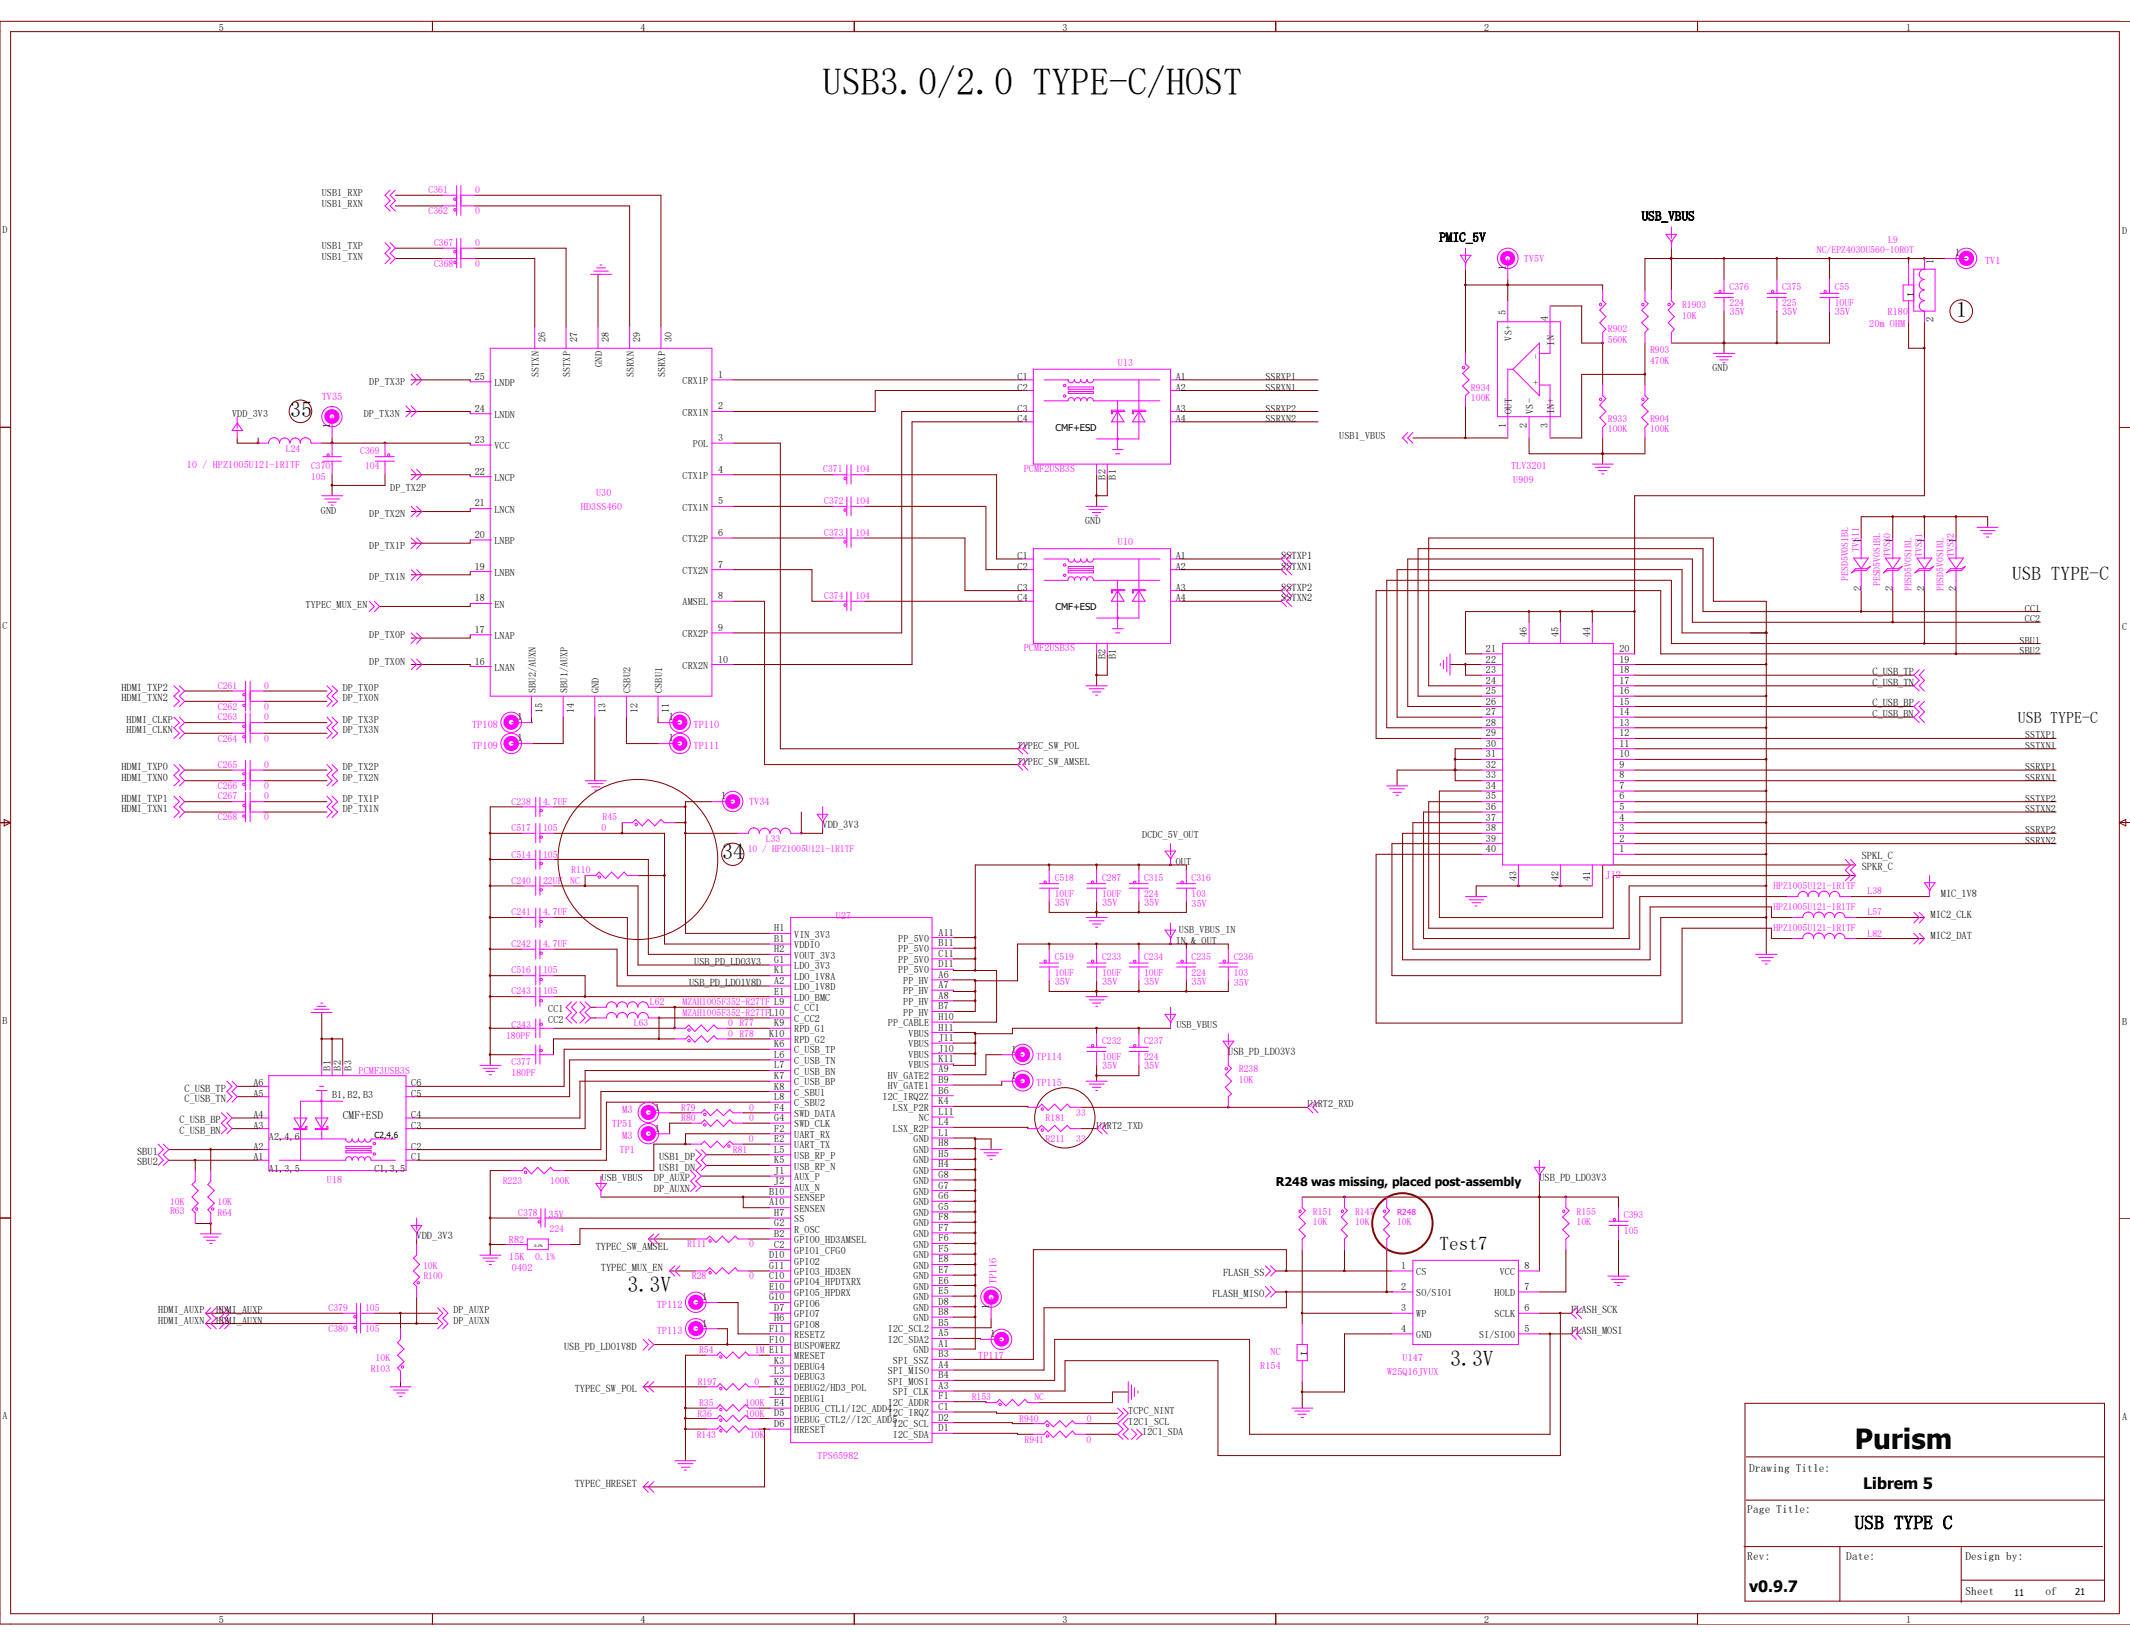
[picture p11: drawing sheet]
<svg xmlns="http://www.w3.org/2000/svg" width="279mm" height="216mm" viewBox="0 0 279 216" stroke-linecap="round" stroke-linejoin="round" font-family="sans-serif">
<defs><g id="words">
<text font-size="5" x="107.9" y="12.5">USB3.0/2.0 TYPE-C/HOST</text>
<text font-size="3.7" x="243.3" y="190.1">Purism</text>
<g font-size="2.9">
<text x="256.6" y="41.5">1</text>
<text x="38.1" y="54.7">35</text>
<text x="94.7" y="112.7">34</text>
<text x="82.3" y="169.5">3.3V</text>
<text x="190.2" y="179.2">3.3V</text>
</g>
<g font-size="2.5">
<text x="263.9" y="76.1">USB TYPE-C</text>
<text x="188.8" y="163.9">Test7</text>
<text x="243.3" y="200.6">USB TYPE C</text>
</g>
<g font-size="2.1">
<text x="264.7" y="94.8">USB TYPE-C</text>
<text x="244.4" y="195.2">Librem 5</text>
<text x="229.4" y="208.8">v0.9.7</text>
</g>
<g font-size="1.7">
<text x="215.3" y="28.9">USB_VBUS</text>
<text x="188.8" y="31.7">PMIC_5V</text>
</g>
<text font-size="1.6" x="167.3" y="155.6">R248 was missing, placed post-assembly</text>
<g font-size="1.5">
<text x="45" y="146.8">CMF+ESD</text>
<text x="229.4" y="193">Drawing Title:</text>
<text x="229.2" y="198.4">Page Title:</text>
<text x="229.2" y="204.6">Rev:</text>
<text x="242.2" y="204.6">Date:</text>
<text x="257.8" y="209.2">Sheet</text>
<text x="257.8" y="204.6">Design by:</text>
<text x="268.3" y="209.2">of</text>
</g>
<g font-size="1.4">
<text x="197.5" y="35.4" transform="rotate(-90 197.5 35.4)">1</text>
<text x="253.6" y="34.6" transform="rotate(-90 253.6 34.6)">1</text>
<text x="256.5" y="33.6">1</text>
<text x="253.6" y="42.2" transform="rotate(-90 253.6 42.2)">2</text>
<text x="43.3" y="56.2" transform="rotate(-90 43.3 56.2)">1</text>
<text x="244.1" y="71.2" transform="rotate(-90 244.1 71.2)">1</text>
<text x="248.3" y="71.2" transform="rotate(-90 248.3 71.2)">1</text>
<text x="252.4" y="71.2" transform="rotate(-90 252.4 71.2)">1</text>
<text x="256.6" y="71.2" transform="rotate(-90 256.6 71.2)">1</text>
<text x="168.1" y="77.5">SSTXP2</text>
<text x="168.1" y="74.7">SSTXN1</text>
<text x="168.1" y="73.3">SSTXP1</text>
<text x="244.1" y="77.5" transform="rotate(-90 244.1 77.5)">2</text>
<text x="248.3" y="77.5" transform="rotate(-90 248.3 77.5)">2</text>
<text x="252.4" y="77.5" transform="rotate(-90 252.4 77.5)">2</text>
<text x="256.6" y="77.5" transform="rotate(-90 256.6 77.5)">2</text>
<text x="168.1" y="78.9">SSTXN2</text>
<text x="245.6" y="90">C_USB_TN</text>
<text x="245.6" y="88.6">C_USB_TP</text>
<text x="15.9" y="90.6">HDMI_TXP2</text>
<text x="15.9" y="92">HDMI_TXN2</text>
<text x="67.9" y="94.5">1</text>
<text x="87.7" y="94.5">1</text>
<text x="245.6" y="92.7">C_USB_BP</text>
<text x="15.9" y="101">HDMI_TXP0</text>
<text x="67.9" y="97.2">1</text>
<text x="87.7" y="97.2">1</text>
<text x="15.9" y="105.2">HDMI_TXP1</text>
<text x="15.9" y="106.5">HDMI_TXN1</text>
<text x="15.9" y="102.4">HDMI_TXN0</text>
<text x="94.6" y="104.9">1</text>
<text x="107.9" y="108.6">VDD_3V3</text>
<text x="244.2" y="112.7">SPKL_C</text>
<text x="244.2" y="114.1">SPKR_C</text>
<text x="254.6" y="117.6">MIC_1V8</text>
<text x="253.2" y="120.4">MIC2_CLK</text>
<text x="253.2" y="123.1">MIC2_DAT</text>
<text x="90.4" y="129.3">USB_PD_LDO1V8D</text>
<text x="24.2" y="143.2">C_USB_TP</text>
<text x="132.7" y="138.1">1</text>
<text x="132.7" y="141.5">1</text>
<text x="161.1" y="138.3">USB_PD_LDO3V3</text>
<text x="23.5" y="147.3">C_USB_BP</text>
<text x="23.5" y="148.7">C_USB_BN</text>
<text x="24.2" y="144.6">C_USB_TN</text>
<text x="85.9" y="145.7">1</text>
<text x="85.9" y="148.4">1</text>
<text x="18" y="151.5">SBU1</text>
<text x="18" y="152.9">SBU2</text>
<text x="85.8" y="154.9">DP_AUXP</text>
<text x="86.4" y="152.2">USB1_DP</text>
<text x="86.4" y="153.5">USB1_DN</text>
<text x="201.9" y="154.9">USB_PD_LDO3V3</text>
<text x="85.8" y="156.3">DP_AUXN</text>
<text x="54.7" y="162.5">VDD_3V3</text>
<text x="78.1" y="163.9">TYPEC_SW_AMSEL</text>
<text x="78.8" y="166.7">TYPEC_MUX_EN</text>
<text x="160.4" y="167.4">FLASH_SS</text>
<text x="92.1" y="170.6">1</text>
<text x="129.8" y="171.7" transform="rotate(-90 129.8 171.7)">1</text>
<text x="159" y="170.1">FLASH_MISO</text>
<text x="206.1" y="172.3">FLASH_SCK</text>
<text x="74" y="177.1">USB_PD_LDO1V8D</text>
<text x="92.1" y="174">1</text>
<text x="129.9" y="175.4">1</text>
<text x="206.1" y="175">FLASH_MOSI</text>
<text x="75.4" y="182.6">TYPEC_SW_POL</text>
<text x="75.4" y="195">TYPEC_HRESET</text>
</g>
<g font-size="1.4" fill="#f0f">
<text x="260.4" y="34.6">TV1</text>
<text x="226.9" y="41.3">35V</text>
<text x="233.8" y="41.3">35V</text>
<text x="240.7" y="41.3">35V</text>
<text x="42.2" y="52.4">TV35</text>
<text x="61.9" y="95.5">TP108</text>
<text x="91" y="95.5">TP110</text>
<text x="61.9" y="98.2">TP109</text>
<text x="91" y="98.2">TP111</text>
<text x="98.3" y="105.6">TV34</text>
<text x="138.3" y="118.8">35V</text>
<text x="144.6" y="118.8">35V</text>
<text x="150.1" y="118.8">35V</text>
<text x="138.3" y="129.2">35V</text>
<text x="144.6" y="129.2">35V</text>
<text x="150.1" y="129.2">35V</text>
<text x="156.3" y="129.2">35V</text>
<text x="135.9" y="139">TP114</text>
<text x="135.9" y="142.5">TP115</text>
<text x="144.6" y="140.2">35V</text>
<text x="150.1" y="140.2">35V</text>
<text x="80.3" y="147.8">TP51</text>
<text x="81.6" y="146">M3</text>
<text x="81.6" y="149.4">M3</text>
<text x="81.3" y="151.3">TP1</text>
<text x="72" y="159.8">35V</text>
<text x="86.1" y="171.5">TP112</text>
<text x="130.7" y="168.4" transform="rotate(-90 130.7 168.4)">TP116</text>
<text x="86.1" y="175">TP113</text>
<text x="128.3" y="178.3">TP117</text>
</g>
<g font-size="1.3">
<text x="28.7" y="4">5</text>
<text x="84" y="4">4</text>
<text x="139.4" y="4">3</text>
<text x="194.7" y="4">2</text>
<text x="250" y="4">1</text>
<text x="42.2" y="27.1">USB1_RXN</text>
<text x="42.2" y="25.7">USB1_RXP</text>
<text x=".3" y="30.6">D</text>
<text x="42.2" y="34.1">USB1_TXN</text>
<text x="42.2" y="32.7">USB1_TXP</text>
<text x="278.4" y="30.7">D</text>
<text x="197.5" y="41.4" transform="rotate(-90 197.5 41.4)">5</text>
<text x="71.5" y="44.8" transform="rotate(-90 71.5 44.8)">26</text>
<text x="75.7" y="44.8" transform="rotate(-90 75.7 44.8)">27</text>
<text x="79.8" y="44.8" transform="rotate(-90 79.8 44.8)">28</text>
<text x="84" y="44.8" transform="rotate(-90 84 44.8)">29</text>
<text x="88.1" y="44.8" transform="rotate(-90 88.1 44.8)">30</text>
<text x="198.3" y="44.7" transform="rotate(-90 198.3 44.7)">VS+</text>
<text x="201.9" y="47" transform="rotate(-90 201.9 47)">-</text>
<text x="203" y="42.1" transform="rotate(-90 203 42.1)">4</text>
<text x="203.9" y="45.3" transform="rotate(-90 203.9 45.3)">IN-</text>
<text x="48.4" y="50.5">DP_TX3P</text>
<text x="62.3" y="49.8">25</text>
<text x="62.3" y="54">24</text>
<text x="64.9" y="50.6">LNDP</text>
<text x="70.7" y="49.4" transform="rotate(-90 70.7 49.4)">SSTXN</text>
<text x="74.8" y="49.4" transform="rotate(-90 74.8 49.4)">SSTXP</text>
<text x="79" y="48.1" transform="rotate(-90 79 48.1)">GND</text>
<text x="83.1" y="49.4" transform="rotate(-90 83.1 49.4)">SSRXN</text>
<text x="87.2" y="49.4" transform="rotate(-90 87.2 49.4)">SSRXP</text>
<text x="89.5" y="50.4">CRX1P</text>
<text x="94.2" y="49.5">1</text>
<text x="94.2" y="53.7">2</text>
<text x="133.5" y="49.8">C1</text>
<text x="133.5" y="51.2">C2</text>
<text x="133.5" y="54">C3</text>
<text x="154.2" y="49.8">A1</text>
<text x="154.2" y="51.2">A2</text>
<text x="154.2" y="54">A3</text>
<text x="166" y="54">SSRXP2</text>
<text x="166" y="51.2">SSRXN1</text>
<text x="166" y="49.8">SSRXP1</text>
<text x="201.9" y="50.5" transform="rotate(-90 201.9 50.5)">+</text>
<text x="224.6" y="48.7">GND</text>
<text x="30.4" y="54.7">VDD_3V3</text>
<text x="47.7" y="54.7">DP_TX3N</text>
<text x="62.3" y="58.1">23</text>
<text x="64.9" y="54.8">LNDN</text>
<text x="64.9" y="58.9">VCC</text>
<text x="89.5" y="54.5">CRX1N</text>
<text x="90.9" y="58.7">POL</text>
<text x="94.2" y="57.8">3</text>
<text x="133.5" y="55.3">C4</text>
<text x="154.2" y="55.3">A4</text>
<text x="166" y="55.3">SSRXN2</text>
<text x="175.7" y="57.6">USB1_VBUS</text>
<text x="197.5" y="56.2" transform="rotate(-90 197.5 56.2)">1</text>
<text x="198.3" y="54.3" transform="rotate(-90 198.3 54.3)">OUT</text>
<text x="200.3" y="56.2" transform="rotate(-90 200.3 56.2)">2</text>
<text x="201.1" y="54.3" transform="rotate(-90 201.1 54.3)">VS-</text>
<text x="203" y="56.2" transform="rotate(-90 203 56.2)">3</text>
<text x="203.9" y="54.3" transform="rotate(-90 203.9 54.3)">IN+</text>
<text x="51.2" y="64.3">DP_TX2P</text>
<text x="62.3" y="62.3">22</text>
<text x="64.9" y="63.1">LNCP</text>
<text x="89.5" y="62.8">CTX1P</text>
<text x="94.2" y="62">4</text>
<text x="145" y="62.9" transform="rotate(-90 145 62.9)">B2</text>
<text x="146.4" y="62.9" transform="rotate(-90 146.4 62.9)">B1</text>
<text x="42.1" y="67.4">GND</text>
<text x="48.4" y="72">DP_TX1P</text>
<text x="48.4" y="67.8">DP_TX2N</text>
<text x="62.3" y="66.4">21</text>
<text x="62.3" y="70.6">20</text>
<text x="64.9" y="67.3">LNCN</text>
<text x="64.9" y="71.4">LNBP</text>
<text x="89.5" y="67">CTX1N</text>
<text x="89.5" y="71.1">CTX2P</text>
<text x="94.2" y="66.1">5</text>
<text x="94.2" y="70.3">6</text>
<text x="142.3" y="68.7">GND</text>
<text x="48.4" y="76.1">DP_TX1N</text>
<text x="62.3" y="74.7">19</text>
<text x="64.9" y="75.5">LNBN</text>
<text x="89.5" y="75.3">CTX2N</text>
<text x="94.2" y="74.5">7</text>
<text x="133.5" y="73.3">C1</text>
<text x="133.5" y="74.7">C2</text>
<text x="133.5" y="77.5">C3</text>
<text x="154.2" y="73.3">A1</text>
<text x="154.2" y="74.7">A2</text>
<text x="154.2" y="77.5">A3</text>
<text x=".3" y="82.5">C</text>
<text x="40.1" y="79.7">TYPEC_MUX_EN</text>
<text x="48.4" y="83.7">DP_TX0P</text>
<text x="62.3" y="78.9">18</text>
<text x="62.3" y="83">17</text>
<text x="64.9" y="79.7">EN</text>
<text x="64.9" y="83.8">LNAP</text>
<text x="89.5" y="79.4">AMSEL</text>
<text x="89.5" y="83.6">CRX2P</text>
<text x="94.2" y="78.6">8</text>
<text x="94.2" y="82.7">9</text>
<text x="133.5" y="78.9">C4</text>
<text x="154.2" y="78.9">A4</text>
<text x="200.3" y="83.6" transform="rotate(-90 200.3 83.6)">46</text>
<text x="204.4" y="83.6" transform="rotate(-90 204.4 83.6)">45</text>
<text x="208.6" y="83.6" transform="rotate(-90 208.6 83.6)">44</text>
<text x="265.6" y="80.2">CC1</text>
<text x="265.6" y="81.6">CC2</text>
<text x="278.4" y="82.6">C</text>
<text x="48.4" y="87.2">DP_TX0N</text>
<text x="62.3" y="87.2">16</text>
<text x="64.9" y="88">LNAN</text>
<text x="89.5" y="87.7">CRX2N</text>
<text x="94.2" y="86.9">10</text>
<text x="145" y="86.4" transform="rotate(-90 145 86.4)">B2</text>
<text x="146.4" y="86.4" transform="rotate(-90 146.4 86.4)">B1</text>
<text x="194.9" y="85.5">21</text>
<text x="194.9" y="86.9">22</text>
<text x="194.9" y="88.3">23</text>
<text x="194.9" y="89.7">24</text>
<text x="212.4" y="89.7">17</text>
<text x="212.4" y="88.3">18</text>
<text x="212.4" y="86.9">19</text>
<text x="212.4" y="85.5">20</text>
<text x="264.9" y="85.8">SBU2</text>
<text x="264.9" y="84.4">SBU1</text>
<text x="16.6" y="94.8">HDMI_CLKP</text>
<text x="45" y="90.6">DP_TX0P</text>
<text x="45" y="92">DP_TX0N</text>
<text x="45" y="94.8">DP_TX3P</text>
<text x="70.3" y="90.9" transform="rotate(-90 70.3 90.9)">SBU2/AUXN</text>
<text x="71.2" y="93.5" transform="rotate(-90 71.2 93.5)">15</text>
<text x="74.4" y="90.9" transform="rotate(-90 74.4 90.9)">SBU1/AUXP</text>
<text x="75.3" y="93.5" transform="rotate(-90 75.3 93.5)">14</text>
<text x="78.6" y="90.9" transform="rotate(-90 78.6 90.9)">GND</text>
<text x="79.4" y="93.5" transform="rotate(-90 79.4 93.5)">13</text>
<text x="82.7" y="90.9" transform="rotate(-90 82.7 90.9)">CSBU2</text>
<text x="83.6" y="93.5" transform="rotate(-90 83.6 93.5)">12</text>
<text x="86.9" y="90.9" transform="rotate(-90 86.9 90.9)">CSBU1</text>
<text x="87.7" y="93.5" transform="rotate(-90 87.7 93.5)">11</text>
<text x="194.9" y="91">25</text>
<text x="194.9" y="92.4">26</text>
<text x="194.9" y="93.8">27</text>
<text x="194.9" y="95.2">28</text>
<text x="212.4" y="95.2">13</text>
<text x="212.4" y="93.8">14</text>
<text x="212.4" y="92.4">15</text>
<text x="212.4" y="91">16</text>
<text x="245.6" y="94.1">C_USB_BN</text>
<text x="16.6" y="96.2">HDMI_CLKN</text>
<text x="45" y="101">DP_TX2P</text>
<text x="45" y="96.2">DP_TX3N</text>
<text x="133.5" y="98.2">TYPEC_SW_POL</text>
<text x="133.5" y="100.3">TYPEC_SW_AMSEL</text>
<text x="194.9" y="96.6">29</text>
<text x="194.9" y="98">30</text>
<text x="194.9" y="99.4">31</text>
<text x="194.9" y="100.7">32</text>
<text x="212.4" y="100.7">9</text>
<text x="212.4" y="99.4">10</text>
<text x="212.4" y="98">11</text>
<text x="212.4" y="96.6">12</text>
<text x="265.6" y="98.2">SSTXN1</text>
<text x="265.6" y="101">SSRXP1</text>
<text x="265.6" y="96.9">SSTXP1</text>
<text x="45" y="102.4">DP_TX2N</text>
<text x="45" y="105.2">DP_TX1P</text>
<text x="45" y="106.5">DP_TX1N</text>
<text x="194.9" y="102.1">33</text>
<text x="194.9" y="103.5">34</text>
<text x="194.9" y="104.9">35</text>
<text x="194.9" y="106.3">36</text>
<text x="194.9" y="107.7">37</text>
<text x="212.4" y="107.7">4</text>
<text x="212.4" y="106.3">5</text>
<text x="212.4" y="104.9">6</text>
<text x="212.4" y="103.5">7</text>
<text x="212.4" y="102.1">8</text>
<text x="265.6" y="102.4">SSRXN1</text>
<text x="265.6" y="105.2">SSTXP2</text>
<text x="265.6" y="106.5">SSTXN2</text>
<text x="149.8" y="110">DCDC_5V_OUT</text>
<text x="154.2" y="113.5">OUT</text>
<text x="194.9" y="109">38</text>
<text x="194.9" y="110.4">39</text>
<text x="194.9" y="111.8">40</text>
<text x="212.4" y="111.8">1</text>
<text x="212.4" y="110.4">2</text>
<text x="212.4" y="109">3</text>
<text x="265.6" y="110.7">SSRXN2</text>
<text x="265.6" y="109.3">SSRXP2</text>
<text x="198.9" y="115.6" transform="rotate(-90 198.9 115.6)">43</text>
<text x="204.4" y="115.6" transform="rotate(-90 204.4 115.6)">42</text>
<text x="208.6" y="115.6" transform="rotate(-90 208.6 115.6)">41</text>
<text x="101.6" y="122.1">H1</text>
<text x="101.6" y="123.5">B1</text>
<text x="101.6" y="124.9">H2</text>
<text x="104.2" y="123">VIN_3V3</text>
<text x="104.2" y="124.4">VDDIO</text>
<text x="104.2" y="125.7">VOUT_3V3</text>
<text x="117.8" y="123.5">PP_5V0</text>
<text x="117.8" y="124.9">PP_5V0</text>
<text x="123.1" y="122.7">A11</text>
<text x="123.1" y="124.1">B11</text>
<text x="123.1" y="125.5">C11</text>
<text x="154.2" y="123.8">IN &amp; OUT</text>
<text x="154.6" y="122.4">USB_VBUS_IN</text>
<text x="91.1" y="126.6">USB_PD_LDO3V3</text>
<text x="101.6" y="126.3">G1</text>
<text x="101.6" y="127.7">K1</text>
<text x="101.6" y="129.1">A2</text>
<text x="101.6" y="130.5">E1</text>
<text x="104.2" y="127.1">LDO_3V3</text>
<text x="104.2" y="128.5">LDO_1V8A</text>
<text x="104.2" y="129.9">LDO_1V8D</text>
<text x="104.2" y="131.3">LDO_BMC</text>
<text x="117.8" y="126.3">PP_5V0</text>
<text x="117.8" y="127.7">PP_5V0</text>
<text x="118.5" y="129.1">PP_HV</text>
<text x="118.5" y="130.4">PP_HV</text>
<text x="118.5" y="131.8">PP_HV</text>
<text x="123.1" y="126.8">D11</text>
<text x="123.1" y="128.2">A6</text>
<text x="123.1" y="129.6">A7</text>
<text x="123.1" y="131">A8</text>
<text x=".3" y="134.3">B</text>
<text x="71.9" y="132.8">CC1</text>
<text x="71.9" y="134.2">CC2</text>
<text x="100.9" y="136">K10</text>
<text x="101.6" y="134.6">K9</text>
<text x="101.6" y="137.4">K6</text>
<text x="104.2" y="132.7">C_CC1</text>
<text x="104.2" y="134.1">C_CC2</text>
<text x="104.2" y="135.4">RPD_G1</text>
<text x="104.2" y="136.8">RPD_G2</text>
<text x="116.5" y="134.6">PP_CABLE</text>
<text x="118.5" y="133.2">PP_HV</text>
<text x="119.2" y="136">VBUS</text>
<text x="119.2" y="137.4">VBUS</text>
<text x="123.1" y="132.4">B7</text>
<text x="123.1" y="133.8">H10</text>
<text x="123.1" y="135.2">H11</text>
<text x="123.1" y="136.6">J11</text>
<text x="123.1" y="137.9">J10</text>
<text x="154.3" y="134.9">USB_VBUS</text>
<text x="278.4" y="134.5">B</text>
<text x="33.2" y="143.8">A5</text>
<text x="33.2" y="142.5">A6</text>
<text x="43.3" y="140.4" transform="rotate(-90 43.3 140.4)">B1</text>
<text x="44.7" y="140.4" transform="rotate(-90 44.7 140.4)">B2</text>
<text x="46.1" y="140.4" transform="rotate(-90 46.1 140.4)">B3</text>
<text x="53.9" y="143.8">C5</text>
<text x="53.9" y="142.5">C6</text>
<text x="101.6" y="138.8">L6</text>
<text x="101.6" y="140.1">L7</text>
<text x="101.6" y="141.5">K7</text>
<text x="101.6" y="142.9">K8</text>
<text x="104.2" y="138.2">C_USB_TP</text>
<text x="104.2" y="139.6">C_USB_TN</text>
<text x="104.2" y="141">C_USB_BN</text>
<text x="104.2" y="142.4">C_USB_BP</text>
<text x="104.2" y="143.7">C_SBU1</text>
<text x="116.5" y="141.5">HV_GATE2</text>
<text x="116.5" y="142.9">HV_GATE1</text>
<text x="119.2" y="138.8">VBUS</text>
<text x="119.2" y="140.1">VBUS</text>
<text x="123.1" y="139.3">K11</text>
<text x="123.1" y="140.7">A9</text>
<text x="123.1" y="142.1">B9</text>
<text x="123.1" y="143.5">B6</text>
<text x="33.2" y="148">A3</text>
<text x="33.2" y="146.6">A4</text>
<text x="35.3" y="149.6">A2,4,6</text>
<text x="43.6" y="144.1">B1,B2,B3</text>
<text x="53.9" y="148">C3</text>
<text x="53.9" y="146.6">C4</text>
<text x="101.6" y="144.3">L8</text>
<text x="101.6" y="145.7">F4</text>
<text x="101.6" y="147">G4</text>
<text x="101.6" y="148.4">F2</text>
<text x="101.6" y="149.8">E2</text>
<text x="104.2" y="145.1">C_SBU2</text>
<text x="104.2" y="146.5">SWD_DATA</text>
<text x="104.2" y="147.9">SWD_CLK</text>
<text x="104.2" y="149.3">UART_RX</text>
<text x="115.8" y="144.3">I2C_IRQ2Z</text>
<text x="117.1" y="145.7">LSX_P2R</text>
<text x="117.1" y="148.4">LSX_R2P</text>
<text x="119.8" y="149.8">GND</text>
<text x="120.5" y="147.1">NC</text>
<text x="123.1" y="144.8">K4</text>
<text x="123.1" y="146.2">L11</text>
<text x="123.1" y="147.6">L4</text>
<text x="123.1" y="149">L1</text>
<text x="143.8" y="148">UART2_TXD</text>
<text x="171.5" y="145.2">UART2_RXD</text>
<text x="33.2" y="152.2">A1</text>
<text x="33.2" y="150.8">A2</text>
<text x="35.3" y="153.7">A1,3,5</text>
<text x="49.1" y="153.7">C1,3,5</text>
<text x="53.9" y="152.2">C1</text>
<text x="53.9" y="150.8">C2</text>
<text x="78.9" y="154.9">USB_VBUS</text>
<text x="101.6" y="151.2">L5</text>
<text x="101.6" y="152.6">K5</text>
<text x="101.6" y="154">J1</text>
<text x="101.6" y="155.4">J2</text>
<text x="104.2" y="150.6">UART_TX</text>
<text x="104.2" y="152">USB_RP_P</text>
<text x="104.2" y="153.4">USB_RP_N</text>
<text x="104.2" y="154.8">AUX_P</text>
<text x="119.8" y="151.2">GND</text>
<text x="119.8" y="152.6">GND</text>
<text x="119.8" y="154">GND</text>
<text x="119.8" y="155.3">GND</text>
<text x="123.1" y="150.4">H8</text>
<text x="123.1" y="151.8">H5</text>
<text x="123.1" y="153.1">H4</text>
<text x="123.1" y="154.5">G8</text>
<text x="123.1" y="155.9">G7</text>
<text x="100.9" y="156.8">B10</text>
<text x="100.9" y="158.1">A10</text>
<text x="101.6" y="159.5">H7</text>
<text x="101.6" y="160.9">G2</text>
<text x="104.2" y="156.2">AUX_N</text>
<text x="104.2" y="157.6">SENSEP</text>
<text x="104.2" y="159">SENSEN</text>
<text x="104.2" y="160.3">SS</text>
<text x="104.2" y="161.7">R_OSC</text>
<text x="119.8" y="156.7">GND</text>
<text x="119.8" y="158.1">GND</text>
<text x="119.8" y="159.5">GND</text>
<text x="119.8" y="160.9">GND</text>
<text x="123.1" y="157.3">G6</text>
<text x="123.1" y="158.7">G5</text>
<text x="123.1" y="160.1">F8</text>
<text x="123.1" y="161.5">F7</text>
<text x="100.9" y="165">D10</text>
<text x="100.9" y="166.4">G11</text>
<text x="100.9" y="167.8">C10</text>
<text x="101.6" y="162.3">B2</text>
<text x="101.6" y="163.7">C2</text>
<text x="104.2" y="163.1">GPIO0_HD3AMSEL</text>
<text x="104.2" y="164.5">GPIO1_CFG0</text>
<text x="104.2" y="165.9">GPIO2</text>
<text x="104.2" y="167.3">GPIO3_HD3EN</text>
<text x="119.8" y="162.3">GND</text>
<text x="119.8" y="163.7">GND</text>
<text x="119.8" y="165.1">GND</text>
<text x="119.8" y="166.4">GND</text>
<text x="119.8" y="167.8">GND</text>
<text x="123.1" y="162.8">F6</text>
<text x="123.1" y="164.2">F5</text>
<text x="123.1" y="165.6">E8</text>
<text x="123.1" y="167">E7</text>
<text x="183.8" y="166.4">1</text>
<text x="185.8" y="167.3">CS</text>
<text x="196.7" y="167.3">VCC</text>
<text x="200" y="166.4">8</text>
<text x="20.7" y="172.3">HDMI_AUXP</text>
<text x="20.7" y="173.6">HDMI_AUXN</text>
<text x="28.4" y="172.3">HDMI_AUXP</text>
<text x="28.4" y="173.6">HDMI_AUXN</text>
<text x="59.5" y="172.3">DP_AUXP</text>
<text x="59.5" y="173.6">DP_AUXN</text>
<text x="100.9" y="169.2">E10</text>
<text x="100.9" y="170.6">G10</text>
<text x="101.6" y="172">D7</text>
<text x="101.6" y="173.3">H6</text>
<text x="104.2" y="168.6">GPIO4_HPDTXRX</text>
<text x="104.2" y="170">GPIO5_HPDRX</text>
<text x="104.2" y="171.4">GPIO6</text>
<text x="104.2" y="172.8">GPIO7</text>
<text x="119.8" y="169.2">GND</text>
<text x="119.8" y="170.6">GND</text>
<text x="119.8" y="172">GND</text>
<text x="119.8" y="173.3">GND</text>
<text x="123.1" y="168.4">E6</text>
<text x="123.1" y="169.8">E5</text>
<text x="123.1" y="171.1">D8</text>
<text x="123.1" y="172.5">B8</text>
<text x="123.1" y="173.9">B5</text>
<text x="183.8" y="169.2">2</text>
<text x="183.8" y="172">3</text>
<text x="185.8" y="170">SO/SIO1</text>
<text x="185.8" y="172.8">WP</text>
<text x="196" y="172.8">SCLK</text>
<text x="196" y="170">HOLD</text>
<text x="200" y="172">6</text>
<text x="200" y="169.2">7</text>
<text x="100.9" y="174.7">F11</text>
<text x="100.9" y="176.1">F10</text>
<text x="101.6" y="178.9">K3</text>
<text x="104.2" y="174.2">GPIO8</text>
<text x="104.2" y="175.5">RESETZ</text>
<text x="104.2" y="176.9">BUSPOWERZ</text>
<text x="104.2" y="178.3">MRESET</text>
<text x="104.2" y="179.7">DEBUG4</text>
<text x="116.5" y="174.7">I2C_SCL2</text>
<text x="116.5" y="176.1">I2C_SDA2</text>
<text x="117.1" y="178.9">SPI_SSZ</text>
<text x="119.8" y="177.5">GND</text>
<text x="123.1" y="175.3">A5</text>
<text x="123.1" y="176.7">A1</text>
<text x="123.1" y="178">B3</text>
<text x="123.1" y="179.4">A4</text>
<text x="183.8" y="174.7">4</text>
<text x="185.8" y="175.5">GND</text>
<text x="194" y="175.5">SI/SIO0</text>
<text x="200" y="174.7">5</text>
<text x="101.6" y="180.3">L3</text>
<text x="101.6" y="181.7">K2</text>
<text x="101.6" y="183">L2</text>
<text x="101.6" y="184.4">E4</text>
<text x="101.6" y="185.8">D5</text>
<text x="104.2" y="181.1">DEBUG3</text>
<text x="104.2" y="182.5">DEBUG2/HD3_POL</text>
<text x="104.2" y="183.9">DEBUG1</text>
<text x="104.2" y="185.3">DEBUG_CTL1/I2C_ADD4</text>
<text x="116.5" y="180.3">SPI_MISO</text>
<text x="116.5" y="181.6">SPI_MOSI</text>
<text x="116.5" y="184.4">I2C_ADDR</text>
<text x="116.5" y="185.8">I2C_IRQZ</text>
<text x="117.1" y="183">SPI_CLK</text>
<text x="123.1" y="180.8">B4</text>
<text x="123.1" y="182.2">A3</text>
<text x="123.1" y="183.6">F1</text>
<text x="123.1" y="185">C1</text>
<text x="148" y="185.5">TCPC_NINT</text>
<text x=".3" y="186.2">A</text>
<text x="101.6" y="187.2">D6</text>
<text x="104.2" y="186.6">DEBUG_CTL2//I2C_ADD5</text>
<text x="104.2" y="188">HRESET</text>
<text x="117.1" y="187.2">I2C_SCL</text>
<text x="117.1" y="188.6">I2C_SDA</text>
<text x="123.1" y="186.4">D2</text>
<text x="123.1" y="187.7">D1</text>
<text x="148" y="186.9">I2C1_SCL</text>
<text x="149.8" y="188.3">I2C1_SDA</text>
<text x="278.4" y="186.3">A</text>
<text x="28.7" y="212.9">5</text>
<text x="84" y="212.9">4</text>
<text x="139.4" y="212.9">3</text>
<text x="194.7" y="212.9">2</text>
<text x="250" y="212.9">1</text>
</g>
<g font-size="1.3" fill="#f0f">
<text x="56.2" y="25.3">C361</text>
<text x="56.2" y="28.1">C362</text>
<text x="62.3" y="25.3">0</text>
<text x="62.3" y="28.1">0</text>
<text x="56.9" y="32.3">C367</text>
<text x="56.9" y="35">C368</text>
<text x="62.3" y="32.3">0</text>
<text x="62.3" y="35">0</text>
<text x="199.9" y="34.4">TV5V</text>
<text x="238.3" y="33.2">NC/EPZ4030U560-10R0T</text>
<text x="247.7" y="31.8">L9</text>
<text x="220.6" y="40.4">R1903</text>
<text x="220.6" y="41.8">10K</text>
<text x="226.9" y="38.1">C376</text>
<text x="226.9" y="40.1">224</text>
<text x="233.8" y="38.1">C375</text>
<text x="233.8" y="40.1">225</text>
<text x="240.7" y="38.1">C55</text>
<text x="240.7" y="40.1">10UF</text>
<text x="247.6" y="41.3">R180</text>
<text x="210.9" y="43.6">R902</text>
<text x="210.9" y="45">560K</text>
<text x="216.5" y="46.4">R903</text>
<text x="216.5" y="47.8">470K</text>
<text x="245.2" y="42.9">20m OHM</text>
<text x="146.6" y="48">U13</text>
<text x="193" y="51.2">R934</text>
<text x="193" y="52.6">100K</text>
<text x="37.5" y="59.2">L24</text>
<text x="47.2" y="59.5">C369</text>
<text x="210.9" y="55.3">R933</text>
<text x="210.9" y="56.7">100K</text>
<text x="216.5" y="55.3">R904</text>
<text x="216.5" y="56.7">100K</text>
<text x="24.5" y="61.3">10 / HPZ1005U121-1R1TF</text>
<text x="40.8" y="61.6">C370</text>
<text x="40.8" y="62.9">105</text>
<text x="47.9" y="61.6">104</text>
<text x="78.2" y="65">U30</text>
<text x="108" y="62">C371</text>
<text x="112.2" y="62">104</text>
<text x="134.3" y="61.8">PCMF2USB3S</text>
<text x="198.2" y="61.6">TLV3201</text>
<text x="198.5" y="63.4">U909</text>
<text x="76.2" y="66.9">HD3SS460</text>
<text x="108.1" y="66.1">C372</text>
<text x="108.1" y="70.3">C373</text>
<text x="112.2" y="66.1">104</text>
<text x="112.2" y="70.3">104</text>
<text x="146.6" y="71.5">U10</text>
<text x="242.4" y="76.2" transform="rotate(-90 242.4 76.2)">PESD5V0S1BL</text>
<text x="243.8" y="72.3" transform="rotate(-90 243.8 72.3)">TVS11</text>
<text x="246.6" y="76.9" transform="rotate(-90 246.6 76.9)">PESD5V0S1BL</text>
<text x="248" y="73.1" transform="rotate(-90 248 73.1)">TVS30</text>
<text x="250.7" y="77.6" transform="rotate(-90 250.7 77.6)">PESD5V0S1BL</text>
<text x="252.1" y="73.1" transform="rotate(-90 252.1 73.1)">TVS31</text>
<text x="254.9" y="77.6" transform="rotate(-90 254.9 77.6)">PESD5V0S1BL</text>
<text x="256.3" y="73.1" transform="rotate(-90 256.3 73.1)">TVS32</text>
<text x="108.1" y="78.6">C374</text>
<text x="112.2" y="78.6">104</text>
<text x="134.3" y="85.4">PCMF2USB3S</text>
<text x="28.6" y="90.3">C261</text>
<text x="28.6" y="93.1">C262</text>
<text x="28.6" y="94.5">C263</text>
<text x="34.6" y="90.3">0</text>
<text x="34.6" y="93.1">0</text>
<text x="34.6" y="94.5">0</text>
<text x="28.6" y="97.3">C264</text>
<text x="28.6" y="100.7">C265</text>
<text x="34.6" y="97.3">0</text>
<text x="34.6" y="100.7">0</text>
<text x="28.6" y="103.5">C266</text>
<text x="28.6" y="104.9">C267</text>
<text x="28.6" y="107.6">C268</text>
<text x="34.6" y="103.5">0</text>
<text x="34.6" y="104.9">0</text>
<text x="34.6" y="107.6">0</text>
<text x="67.1" y="105.5">C238</text>
<text x="71.2" y="105.5">4.7UF</text>
<text x="79" y="107.6">R45</text>
<text x="67.1" y="112.5">C514</text>
<text x="67.1" y="109">C517</text>
<text x="71.2" y="112.5">105</text>
<text x="71.2" y="109">105</text>
<text x="78.9" y="109">0</text>
<text x="98.1" y="111.8">10 / HPZ1005U121-1R1TF</text>
<text x="100.5" y="110.4">L33</text>
<text x="67.1" y="116">C240</text>
<text x="71.2" y="116">22UF</text>
<text x="74.8" y="116">NC</text>
<text x="74.9" y="114.6">R110</text>
<text x="138.3" y="115.5">C518</text>
<text x="138.3" y="117.6">10UF</text>
<text x="144.6" y="115.5">C287</text>
<text x="144.6" y="117.6">10UF</text>
<text x="150.1" y="115.5">C315</text>
<text x="150.1" y="117.6">224</text>
<text x="156.3" y="115.5">C316</text>
<text x="156.3" y="119">35V</text>
<text x="156.3" y="117.6">103</text>
<text x="210.6" y="115.1">J12</text>
<text x="232.6" y="116.6">HPZ1005U121-1R1TF</text>
<text x="232.6" y="119.4">HPZ1005U121-1R1TF</text>
<text x="245" y="117.3">L38</text>
<text x="67.1" y="120.1">C241</text>
<text x="67.1" y="124.2">C242</text>
<text x="71.2" y="120.1">4.7UF</text>
<text x="71.2" y="124.2">4.7UF</text>
<text x="109.6" y="120.5">U27</text>
<text x="138.3" y="125.9">C519</text>
<text x="144.6" y="125.9">C233</text>
<text x="150.1" y="125.9">C234</text>
<text x="156.3" y="125.9">C235</text>
<text x="161.8" y="125.9">C236</text>
<text x="232.6" y="122.2">HPZ1005U121-1R1TF</text>
<text x="245" y="120.1">L57</text>
<text x="245" y="122.9">L82</text>
<text x="67.1" y="130.4">C243</text>
<text x="67.1" y="127.7">C516</text>
<text x="71.2" y="130.4">105</text>
<text x="71.2" y="127.7">105</text>
<text x="85.3" y="131.8">L62</text>
<text x="89.5" y="131.8">MZAH1005F352-R27TF L9</text>
<text x="138.3" y="128">10UF</text>
<text x="144.6" y="128">10UF</text>
<text x="150.1" y="128">10UF</text>
<text x="156.3" y="128">224</text>
<text x="161.8" y="129.3">35V</text>
<text x="161.8" y="128">103</text>
<text x="66.4" y="136.3">180PF</text>
<text x="67.1" y="134.9">C343</text>
<text x="83.1" y="134.6">L63</text>
<text x="89.5" y="133.2">MZAH1005F352-R27TFL10</text>
<text x="95.5" y="134.6">0 R77</text>
<text x="95.5" y="136">0 R78</text>
<text x="144.6" y="136.9">C232</text>
<text x="150.1" y="136.9">C237</text>
<text x="47" y="140.9">PCMF3USB3S</text>
<text x="67.1" y="139.7">C377</text>
<text x="67.1" y="141.1">180PF</text>
<text x="144.6" y="139">10UF</text>
<text x="150.1" y="139">224</text>
<text x="162.5" y="140.7">R238</text>
<text x="162.5" y="142.1">10K</text>
<text x="89.4" y="145.7">R79</text>
<text x="89.4" y="147.1">R80</text>
<text x="98.2" y="149.8">0</text>
<text x="98.3" y="145.7">0</text>
<text x="98.3" y="147.1">0</text>
<text x="137.2" y="147.1">R181</text>
<text x="137.2" y="149.8">R211</text>
<text x="141.2" y="149.8">33</text>
<text x="141.2" y="146.3">33</text>
<text x="42.9" y="155.1">U18</text>
<text x="66" y="155.4">R223</text>
<text x="72.2" y="155.4">100K</text>
<text x="96.1" y="151.2">R81</text>
<text x="22.3" y="159.2">R63</text>
<text x="22.3" y="158.1">10K</text>
<text x="28.5" y="159.5">R64</text>
<text x="28.5" y="158.1">10K</text>
<text x="68" y="159.5">C378</text>
<text x="72.1" y="161.6">224</text>
<text x="172.2" y="159.3">R151</text>
<text x="172.2" y="160.7">10K</text>
<text x="177.8" y="159.3">R147</text>
<text x="177.8" y="160.7">10K</text>
<text x="183.3" y="160.7">10K</text>
<text x="206.8" y="159.3">R155</text>
<text x="206.8" y="160.7">10K</text>
<text x="213" y="159.8">C393</text>
<text x="213" y="161.8">105</text>
<text x="55.5" y="166.4">10K</text>
<text x="55.5" y="167.8">R100</text>
<text x="66.8" y="163">R82</text>
<text x="66.8" y="165.3">15K</text>
<text x="67.1" y="166.7">0402</text>
<text x="70.2" y="165.3">0.1%</text>
<text x="90.1" y="163.6">R111</text>
<text x="90.8" y="167.8">R28</text>
<text x="98.3" y="167.8">0</text>
<text x="98.3" y="163.6">0</text>
<text x="43.1" y="172">C379</text>
<text x="47.9" y="172">105</text>
<text x="43.1" y="174.7">C380</text>
<text x="47.9" y="174.7">105</text>
<text x="48.6" y="180">R103</text>
<text x="49.3" y="178.6">10K</text>
<text x="91.7" y="177.5">R54</text>
<text x="99" y="177.5">1M E11</text>
<text x="165.3" y="179.6">R154</text>
<text x="166.7" y="177.8">NC</text>
<text x="184" y="178.5">U147</text>
<text x="91.5" y="185.8">R36</text>
<text x="91.5" y="181.6">R197</text>
<text x="91.7" y="184.4">R35</text>
<text x="97.8" y="184.4">100K</text>
<text x="97.8" y="185.8">100K</text>
<text x="99" y="181.6">0</text>
<text x="127.5" y="183.7">R153</text>
<text x="135.7" y="183.7">NC</text>
<text x="181.9" y="180.3">W25Q16JVUX</text>
<text x="91.4" y="188.6">R143</text>
<text x="98.4" y="188.6">10K</text>
<text x="107.2" y="191.3">TPS65982</text>
<text x="133.7" y="186.5">R940</text>
<text x="134.4" y="189.2">R941</text>
<text x="142.5" y="189.2">0</text>
<text x="142.5" y="186.5">0</text>
</g>
<g font-size="1.2">
<text x="138.5" y="56.5">CMF+ESD</text>
<text x="138.5" y="80">CMF+ESD</text>
<text x="264.2" y="209.3">11</text>
<text x="272.2" y="209.2">21</text>
</g>
<g font-size="1.1">
<text x="251" y="38.8" transform="rotate(-90 251 38.8)">I</text>
<text x="49.1" y="149.3">C2,4,6</text>
<text x="171.5" y="177.8" transform="rotate(-90 171.5 177.8)">I</text>
</g>
<text font-size="1.1" fill="#f0f" x="183.3" y="159.3">R248</text>
<text font-size=".5" x="70.1" y="163.6">0.1%</text>
</g></defs>
<g fill="none" stroke="#800000" stroke-width=".13">
<path d="M1.4 4.1h276.6v207.6h-276.6zM56.7 2.8v1.3M112.1 2.8v1.3M167.3 2.8v1.3M222.7 2.8v1.3M279.4 2.8h-279.4v210.2h279.4M51.9 32.6h6.2M51.9 33.9h6.2M51.9 25.6h6.2M51.9 27h6.2M62.3 32.6h12v10.3M62.3 33.9h7.8v9"/>
<path d="M62.3 25.6h24.4v17.3M62.3 27h20.3v15.9M78.8 36h-.4v6.9M192.2 37.4h18v.7M192.2 35.3v11.1M197.8 37.4h.1M197.8 36.7v2.8M219.2 33.9h.1M219.2 32.6v5.5M226.1 33.9v2.8M233.1 33.9v2.8M240 33.9v2.8"/>
<path d="M250.4 33.9v.7M252.4 33.9h.1M255.2 33.9h-39.4v4.2M0 56h1.4M31.1 57.4v.7h2.8M33.9 58.1h.1M33.9 57.4v.7M42.2 58.1h19.5v.3M43.6 58.1h.1M43.6 57.4v.7M50.5 58.1h.1M53.3 54h8.4v.3"/>
<path d="M53.9 49.8h7.8v.3M96.1 49.8h38.1M96.1 58.1h6.3v40.1h31.1M134.2 55.3h-14.6v31.9h-23.5M134.2 51.2h-19.4v2.8h-18.7M134.2 54h-15.9v29h-22.2M154.9 55.3h18M154.9 54h18M154.9 51.2h18M154.9 49.8h18M185.3 57.4h12.5M192.2 53.3v4.1"/>
<path d="M200.6 57.4v2.1h15.2v-2.1M203.3 40.1h4.2v4.9h2.7M210.2 45h.1M210.2 59.5h.1M210.2 45v5.5M210.2 57.4v3.5M215.8 45v5.5M215.8 49.1h-8.3v8.3h-4.2M226.1 45h.1M226.1 40.8v5.6M233.1 40.8v4.2M240 40.8v4.2h-20.8"/>
<path d="M250.4 42.2v3.5h2M252.4 42.2v22.8h-38v20.8M278 56h1.4M43.6 62.3v2.7M50.5 62.3v1.4h-6.9M53.9 62.3h7.8v.2M61.7 66.7v.4h-7.8M61.7 70.8v.4h-7.8M61.7 75v.4h-7.8M61.7 79.2v.3h-11.9M96.1 78.9h4.2v21.4h33.2M96.1 74.7h10.4v4.2h2.8"/>
<path d="M96.1 70.6h13.2M96.1 66.4h13.2M96.1 62.3h13.2M113.4 62.3h17.3v11h3.5M113.4 78.9h20.8M113.4 70.6h13.2v6.9h7.6M113.4 66.4h15.9v8.3h4.9M143.8 62.3v4.1M145.2 62.3v2.7h-1.4M154.9 78.9h13.2M154.9 77.5h13.2M154.9 74.7h13.2"/>
<path d="M154.9 73.3h13.2M244.1 77.5v2.7M248.3 67.8v2.8M248.3 77.5v4.1M252.4 67.8v2.8M252.4 77.5v6.9M256.6 67.8v2.8M256.6 77.5v8.3M260.7 69.2v-1.4h-16.6v2.8M24.2 92h6.2M24.2 90.6h6.2M24.2 96.2h6.2"/>
<path d="M24.2 94.8h6.2M34.6 92h8.3M34.6 90.6h8.3M34.6 96.2h8.3M34.6 94.8h8.3M53.9 87.2h7.8v.2M61.7 83.3v.4h-7.8M69.7 94.1v.7h.1M73.9 94.1v3.4h-4.1M78 94.1v8.3h.1M82.2 94.1v3.4h4.2M86.3 94.1v.7h.1"/>
<path d="M143.8 85.8v4.2M145.2 85.8v2.8h-1.4M190.2 87.2h4.2M190.9 99.6h3.5M192.2 87.2v1.4h2.2M194.4 98.2h-3.5v4.2h3.5M194.4 90h-7v-19.4h37.3v8.3h7v46.3M200.6 80.2v1.4M204.7 80.2v1.4M208.9 80.2v1.4M214.4 88.6h36.6M214.4 87.2h17.3"/>
<path d="M214.4 98.2h55.3M214.4 80.2h-22.2v5.6h2.2M214.4 91.3h17.3M214.4 95.5h17.3M214.4 96.9h55.3M214.4 92.7h36.6M214.4 99.6h17.3M214.4 94.1h36.6M214.4 90h36.6M231.7 83h.1M231.7 83h-11.1v-8.3h-37.3v19.4h11.1M267.6 84.4h-48.4v-8.3h-37.3v19.4h12.5"/>
<path d="M267.6 85.8h-49.8v-8.3h-37.3v19.4h13.9M267.6 81.6h-45.6v-8.3h-37.3v19.4h9.7M267.6 80.2h-44.2v-8.2h-37.4v19.3h8.4M0 107.9h1.4M.6 107.5l.8 .4-.8 .4zM24.2 102.4h6.2M24.2 101h6.2M24.2 106.5h6.2M24.2 105.2h6.2M34.6 102.4h8.3M34.6 101h8.3M34.6 106.5h8.3"/>
<path d="M34.6 105.2h8.3M64.3 116.2h4.2M64.3 112.7h4.2M64.3 109.3h4.2M68.5 105.8h-4.2v33.9M72.6 116.2h11.1v10.4h17.3M72.6 109.3h14.6v14.5h13.8M72.6 112.7h12.4v12.5h16M72.6 105.8h17.3M76.8 114.9v1.3M81.6 107.9v1.4M83.7 114.9h3.5"/>
<path d="M87.2 114.9h.1M88.5 107.9h1.4M89.9 109.3h6.9M93.4 105.2h-3.5v17.2h11.1M105.1 109.3h.1M105.1 106.5v2.8M107.9 108.6v.7h-2.8M137.6 118.3v1.4h18v-1.4M137.6 113.5v.6M143.8 119.7h.1M143.8 113.5v.6M143.8 118.3v2.1"/>
<path d="M149.4 113.5v.6M149.4 118.3v1.4M153.5 113.5h.1M155.6 114.1v-.6h-27.7v13.8M190.9 101h.1M194.4 107.9h-9.1v16.6h29.8v-6.9h19.3M194.4 106.5h-7.7v16.6h27v-6.9h18M194.4 103.8h-5.6v16.6h21.4v-6.9h33.2M194.4 110.7h-11.8v17.3h35.2v-7.6h13.9M194.4 109.3h-10.4v16.6h32.5v-6.9h15.9v1.4h2.7M194.4 101h-11.1v2.1M194.4 105.2h-7v16.6h24.2v-6.9h31.8"/>
<path d="M194.4 112.1h-13.9v22.1h40.1v-12.4h11.8v1.3h2.7M199.2 116.2h.1M204.7 116.2h.1M208.9 116.2h-15.3v1.4M214.4 107.9h17.3M214.4 102.4h55.3M214.4 101h55.3M214.4 106.5h55.3M214.4 105.2h55.3M214.4 109.3h55.3M214.4 112.1h17.3M214.4 103.8h17.3"/>
<path d="M214.4 110.7h55.3M242.7 117.6h10.4M278 107.9h1.4M278 107.9l.8-.4v.8zM42.2 132.8v6.9M42.2 136.3h2.8v3.4M43.6 136.3v3.4M64.3 120.4h4.2M64.3 124.5h4.2M64.3 130.7h4.2M64.3 134.9h4.2M64.3 138.3h4.2"/>
<path d="M64.3 128h4.2M72.6 120.4h9.7v7.6h18.7M72.6 124.5h8.3v4.8h20.1M72.6 130.7h28.4M72.6 134.9h15.9M72.6 128h4.2v2.7M77.5 132.1h.6M77.5 133.5h.6M86.4 133.5h.1M86.4 132.1h14.6M86.4 133.5h14.6M86.4 133.5v2.8"/>
<path d="M88.5 134.9h.1M88.5 136.3h-15.9v2M88.5 132.1v2.8M95.4 134.9h5.6M95.4 136.3h5.6M101 139h-26.3v4.8h-20M101 137.6h-27v4.9h-19.3M125.1 128.5h2.8v4.2h-2.8M125.1 135.4h2.8v4.3h-2.8v-.1M125.1 127.1v.2h5.6v6.8h-5.6M125.1 129.9v.1h2.8M125.1 124.4h2.8"/>
<path d="M125.1 125.8h2.8M125.1 123h2.8M125.1 136.8h2.8M125.1 138.2h2.8M125.1 131.3h2.8M131.4 138.3h-2.1v2.7h-4.2M137.6 123.8h.1M137.6 128.7v1.3h23.5v-1.3M137.6 123.8v.7M143.8 130h.1M143.8 123.8v.7M143.8 128.7v2"/>
<path d="M143.8 134.9v.7M143.8 139.7v2.1M149.4 123.8v.7M149.4 128.7v1.3M149.4 134.9v.7M149.4 139.7v1.4h-5.6M153.5 123.8h.1M153.5 134.9h-20.7v.7h-4.9M155.6 123.8v.7M155.6 128.7v1.3M161.1 138.3h.1M161.1 124.5v-.7h-27.6v4.9h-5.6"/>
<path d="M243.4 120.4h9M243.4 123.1h9M0 159.8h1.4M22.1 152.2h11.8M22.1 150.8h11.8M25.6 152.2v1.3M27.6 150.8v2.7M30.4 148h3.5M30.4 146.6h3.5M31.1 143.8h2.8M31.1 142.5h2.8M64.3 159.8h4.9"/>
<path d="M67.1 153.5h-2.8v11.1M73.3 159.8h27.7M78.8 157h22.2M87.8 146h2.8M90.6 147.3h-2.8v1.4M90.6 150.1h-4.8v3.4h-11.8M92 155.6h9M92 154.3h9M92.7 152.9h8.3M92.7 151.5h8.3M97.5 157v1.4h3.5M97.5 146h3.5"/>
<path d="M97.5 147.3h3.5M97.5 150.1h3.5M101 148.7h-11.1v1.4M101 144.6h-21.5v7.6h-24.8M101 143.2h-22.2v7.6h-24.1M101 141.8h-24.9v4.8h-21.4M101 140.4h-24.2v7.6h-22.1M125.1 149.3h2.8v27.7h-2.8M125.1 150.7h2.8M125.1 152.1h2.8M125.1 153.4h2.8M125.1 154.8h2.8"/>
<path d="M125.1 156.2h2.8M125.1 157.6h2.8M125.1 159h2.8M125.1 145.1h9.7v.1M125.1 147.9h9.7v.1M127.9 149.4h2.1v1.4M131.4 141.8v.5h-6.3M141.8 145.2h29.7M141.8 148h2M161.1 145.2h.1M170.8 157h41.5v1.4M176.4 157h.1"/>
<path d="M201.9 157h.1M201.9 154.9v11.8M205.4 157h.1M278 159.8h1.4M25.6 160.5h2M27 173.6h18M27 172.3h18M27.6 160.5h.1M27.6 160.5v1.3M49.1 173.6h8.3M49.1 172.3h8.3M52.5 172.3v2"/>
<path d="M54.7 162.5v.7M54.7 170.1v3.5M64.3 163.2h2.1M85 162.5h6.3M85.8 176.4h15.2M87.8 166.7h3.5M92.7 177.8h-2.8v13.8M94.1 170.9h2.7v4.1h4.2M94.1 174.3h1.3v2.1M98.2 166.7h2.8M98.2 162.5h2.8M99.6 177.8h1.4"/>
<path d="M101 161.2h-24.9v2h-1.4M125.1 160.3h2.8M125.1 161.7h2.8M125.1 163.1h2.8M125.1 164.5h2.8M125.1 165.9h2.8M125.1 167.3h2.8M125.1 168.6h2.8M125.1 170h2.8M125.1 171.4h2.8M125.1 172.8h2.8M125.1 175.6h3.5v.1"/>
<path d="M130 172.9v1.3h-4.9M167.3 166.7h15.3M167.3 169.5h15.3M168.7 166.7v-2.8h-33.1v14.4h-10.5M168.7 169.5v2h-31.8v8.2h-11.8M170.8 172.3h11.8M170.8 163.9v9.7M176.4 163.9v2.8M181.9 169.5h.1M181.9 163.9v5.6M182.6 169.5h.1M182.6 175h-6.2v7.6h-5.6"/>
<path d="M201.9 172.3h4.2M201.9 175h4.2M203.3 175v13.1h-39.4v-12.4h-25.6v5.4h-13.2M204.7 172.3v18.6h-44.9v-12.4h-20.1v4h-14.6M205.4 163.9v5.6h-3.5M212.3 162.5v4.9M52.5 181.2v.7M84.4 181.9h8.3M89.9 184.7h2.8M89.9 186.1h2.8M89.9 187.5h2.8M99.6 184.7h1.4"/>
<path d="M99.6 186.1h1.4M99.6 187.5h1.4M99.6 181.9h1.4M100.3 187.5v7.5h-15.9M125.1 188h8.4v.1h2.1M125.1 186.6h7.7v.1h2.8M125.1 185.2h5.6v.2h15.9M125.1 183.9h4.2v.1M142.5 188.1h4.1M142.5 186.7h4.1M148 182.6h-2.1v1.4h-9.7M170.8 181.2v3.5"/>
<path d="M228.9 184.1h47.2v25.9h-47.2zM229.1 196.8h47M229.1 191.1h47M56.7 211.7v1.3M112.1 211.7v1.3M167.3 211.7v1.3M222.7 211.7v1.3M228.8 202.9h47M241.3 202.9v7.1M257.3 207.3h18.8M257.3 203v7.2"/>
<circle cx="39.4" cy="54" r="1.48"/>
<circle cx="257.3" cy="40.8" r="1.48"/>
<circle cx="83.7" cy="112.7" r="10.5"/>
<circle cx="96.1" cy="112.1" r="1.46"/>
<circle cx="139.7" cy="146.6" r="4"/>
</g>
<circle cx="184" cy="160.5" r="4" fill="none" stroke="#800000" stroke-width=".25"/>
<g fill="#800000" stroke="#800000" stroke-width=".13">
<circle cx="219.2" cy="33.9" r=".11"/>
<circle cx="226.1" cy="33.9" r=".11"/>
<circle cx="233.1" cy="33.9" r=".11"/>
<circle cx="240" cy="33.9" r=".11"/>
<circle cx="43.5" cy="63.6" r=".11"/>
<circle cx="226.1" cy="45" r=".11"/>
<circle cx="233.1" cy="45" r=".11"/>
<circle cx="143.8" cy="65" r=".11"/>
<circle cx="143.8" cy="88.5" r=".11"/>
<circle cx="127.9" cy="136.8" r=".11"/>
<circle cx="127.9" cy="138.2" r=".11"/>
<circle cx="127.9" cy="135.6" r=".11"/>
<circle cx="127.9" cy="128.6" r=".11"/>
<circle cx="127.9" cy="130" r=".11"/>
<circle cx="127.9" cy="131.3" r=".11"/>
<circle cx="127.9" cy="124.4" r=".11"/>
<circle cx="127.9" cy="125.8" r=".11"/>
<circle cx="127.9" cy="123" r=".11"/>
<circle cx="149.4" cy="113.4" r=".11"/>
<circle cx="143.8" cy="113.4" r=".11"/>
<circle cx="149.4" cy="123.8" r=".11"/>
<circle cx="143.8" cy="123.8" r=".11"/>
<circle cx="143.8" cy="134.9" r=".11"/>
<circle cx="149.4" cy="134.9" r=".11"/>
<circle cx="127.9" cy="127.3" r=".11"/>
<circle cx="127.9" cy="149.4" r=".11"/>
<circle cx="127.9" cy="150.6" r=".11"/>
<circle cx="127.9" cy="152" r=".11"/>
<circle cx="127.9" cy="153.4" r=".11"/>
<circle cx="127.9" cy="154.7" r=".11"/>
<circle cx="127.9" cy="156.1" r=".11"/>
<circle cx="127.9" cy="157.5" r=".11"/>
<circle cx="127.9" cy="158.9" r=".11"/>
<circle cx="127.9" cy="160.3" r=".11"/>
<circle cx="127.9" cy="161.7" r=".11"/>
<circle cx="127.9" cy="163.1" r=".11"/>
<circle cx="127.9" cy="164.5" r=".11"/>
<circle cx="127.9" cy="165.8" r=".11"/>
<circle cx="127.9" cy="167.2" r=".11"/>
<circle cx="127.9" cy="168.6" r=".11"/>
<circle cx="127.9" cy="170" r=".11"/>
<circle cx="127.9" cy="171.4" r=".11"/>
<circle cx="127.9" cy="172.7" r=".11"/>
<circle cx="64.3" cy="116.2" r=".11"/>
<circle cx="64.3" cy="120.3" r=".11"/>
<circle cx="64.3" cy="124.5" r=".11"/>
<circle cx="64.3" cy="130.7" r=".11"/>
<circle cx="64.3" cy="134.9" r=".11"/>
<circle cx="64.3" cy="138.3" r=".11"/>
<circle cx="97.5" cy="157" r=".11"/>
<circle cx="64.3" cy="163.2" r=".11"/>
<circle cx="25.6" cy="152.2" r=".11"/>
<circle cx="27.6" cy="150.8" r=".11"/>
<circle cx="27.6" cy="160.5" r=".11"/>
<circle cx="54.6" cy="173.6" r=".11"/>
<circle cx="52.5" cy="172.2" r=".11"/>
<circle cx="42.2" cy="136.3" r=".11"/>
<circle cx="43.5" cy="136.3" r=".11"/>
<circle cx="89.9" cy="186" r=".11"/>
<circle cx="89.9" cy="184.7" r=".11"/>
<circle cx="89.9" cy="187.4" r=".11"/>
<circle cx="153.5" cy="123.8" r=".11"/>
<circle cx="155.6" cy="123.8" r=".11"/>
<circle cx="153.5" cy="113.4" r=".11"/>
<circle cx="88.5" cy="134.9" r=".11"/>
<circle cx="88.5" cy="132.1" r=".11"/>
<circle cx="86.4" cy="136.3" r=".11"/>
<circle cx="50.5" cy="58.1" r=".11"/>
<circle cx="43.5" cy="58.1" r=".11"/>
<circle cx="143.8" cy="141.1" r=".11"/>
<circle cx="143.8" cy="130" r=".11"/>
<circle cx="149.4" cy="130" r=".11"/>
<circle cx="155.6" cy="130" r=".11"/>
<circle cx="143.8" cy="119.7" r=".11"/>
<circle cx="149.4" cy="119.7" r=".11"/>
<circle cx="86.4" cy="133.5" r=".11"/>
<circle cx="64.3" cy="112.7" r=".11"/>
<circle cx="64.3" cy="109.3" r=".11"/>
<circle cx="64.3" cy="128" r=".11"/>
<circle cx="76.7" cy="130.7" r=".11"/>
<circle cx="137.6" cy="113.4" r=".11"/>
<circle cx="137.6" cy="123.8" r=".11"/>
<circle cx="105.1" cy="109.3" r=".11"/>
<circle cx="250.3" cy="33.9" r=".11"/>
<circle cx="33.8" cy="58.1" r=".11"/>
<circle cx="215.8" cy="49.1" r=".11"/>
<circle cx="210.2" cy="45" r=".11"/>
<circle cx="210.2" cy="59.5" r=".11"/>
<circle cx="192.2" cy="37.4" r=".11"/>
<circle cx="192.2" cy="57.4" r=".11"/>
<circle cx="197.8" cy="37.4" r=".11"/>
<circle cx="244.1" cy="80.2" r=".11"/>
<circle cx="248.3" cy="81.6" r=".11"/>
<circle cx="252.4" cy="84.4" r=".11"/>
<circle cx="256.6" cy="85.7" r=".11"/>
<circle cx="248.3" cy="67.8" r=".11"/>
<circle cx="252.4" cy="67.8" r=".11"/>
<circle cx="256.6" cy="67.8" r=".11"/>
<circle cx="89.9" cy="109.3" r=".11"/>
<circle cx="76.7" cy="116.2" r=".11"/>
<circle cx="87.1" cy="114.8" r=".11"/>
<circle cx="81.6" cy="109.3" r=".11"/>
<circle cx="89.9" cy="107.9" r=".11"/>
<circle cx="231.7" cy="120.3" r=".11"/>
<circle cx="231.7" cy="116.2" r=".11"/>
<circle cx="231.7" cy="112" r=".11"/>
<circle cx="231.7" cy="107.9" r=".11"/>
<circle cx="231.7" cy="103.7" r=".11"/>
<circle cx="231.7" cy="99.6" r=".11"/>
<circle cx="231.7" cy="95.4" r=".11"/>
<circle cx="231.7" cy="91.3" r=".11"/>
<circle cx="231.7" cy="87.1" r=".11"/>
<circle cx="231.7" cy="83" r=".11"/>
<circle cx="252.4" cy="33.9" r=".11"/>
<circle cx="89.9" cy="105.8" r=".11"/>
<circle cx="95.4" cy="176.3" r=".11"/>
<circle cx="89.9" cy="150.1" r=".11"/>
<circle cx="64.3" cy="159.7" r=".11"/>
<circle cx="100.3" cy="187.4" r=".11"/>
<circle cx="161.1" cy="145.2" r=".11"/>
<circle cx="205.4" cy="157" r=".11"/>
<circle cx="201.9" cy="157" r=".11"/>
<circle cx="176.3" cy="157" r=".11"/>
<circle cx="170.8" cy="172.2" r=".11"/>
<circle cx="176.3" cy="166.7" r=".11"/>
<circle cx="170.8" cy="182.6" r=".11"/>
<circle cx="168.7" cy="166.7" r=".11"/>
<circle cx="168.7" cy="169.4" r=".11"/>
<circle cx="203.3" cy="174.9" r=".11"/>
<circle cx="204.7" cy="172.2" r=".11"/>
<circle cx="190.9" cy="101" r=".11"/>
<circle cx="190.9" cy="99.6" r=".11"/>
<circle cx="252.4" cy="45.7" r=".11"/>
<circle cx="204.7" cy="80.2" r=".11"/>
<circle cx="208.9" cy="80.2" r=".11"/>
<circle cx="200.6" cy="80.2" r=".11"/>
<circle cx="204.7" cy="116.2" r=".11"/>
<circle cx="199.2" cy="116.2" r=".11"/>
<circle cx="192.2" cy="87.1" r=".11"/>
<circle cx="214.4" cy="80.2" r=".11"/>
<circle cx="181.9" cy="169.4" r=".11"/>
</g>
<g fill="none" stroke="#f0f" stroke-width=".13">
<path d="M50.5 31.8l.7 .8-.7 .6 .7 .7-.7 .7M51.2 31.8l.7 .8-.7 .6 .7 .7-.7 .7M51.2 24.9l-.7 .7 .7 .7-.7 .7 .7 .7M51.9 24.9l-.7 .7 .7 .7-.7 .7 .7 .7M58.1 25.6h1.8M58.1 27h1.8M58.1 32.6h1.8M58.1 33.9h1.8M59.9 24.3v3.9M59.9 31.3v3.8M60.5 24.3v3.9M60.5 31.3v3.8"/>
<path d="M60.5 25.6h1.8M60.5 27h1.8M60.5 32.6h1.8M60.5 33.9h1.8M77.5 36h2.7M77.9 35.6h1.9M78.3 35.1h1.1M78.7 34.8h.3M191.6 33.5h1.4l-.8 1zM192.2 34.5h.1M192.2 32.6v1.5M192.2 34.3v1"/>
<path d="M197.8 33.9v2.8M197.8 39.5v2.7M210.2 38.1v1.4l.5 .3-.9 .9 .9 .8-.9 .8 .9 .9-.5 .4v1.4M215.8 38.1v1.4l.4 .3-.9 .9 .9 .8-.9 .8 .9 .9-.4 .4v1.4M218.5 30.7h1.4l-.7 1zM218.8 39.8h.3v.2h-.3zM219.2 31.7h.1M219.2 38.1v1.4l.4 .3-.8 .9 .8 .8-.8 .8 .8 .9-.4 .4v1.4M219.2 29.8v1.5M219.2 31.6v1M224.9 39h2.5M224.9 38.5h2.5"/>
<path d="M226.1 36.7v1.8M226.1 39v1.8M231.8 39h2.5M231.8 38.5h2.5M233.1 36.7v1.8M233.1 39v1.8M238.7 39h2.5M238.7 38.5h2.5M240 36.7v1.8M240 39v1.8M250.4 34.6v2.8M250.4 39.5v2.7"/>
<path d="M251 35.3h2.8v5.5h-2.8zM251 37.4h-1.4v2.1h1.4M251.8 37.4v-.1a.68 .68 0 0 0 .6 .7M251.8 38.8v-.1a.68 .68 0 0 0 .6 .7M252.4 38.1a.68 .68 0 0 0-.6 .6M252.4 39.5a.68 .68 0 0 0-.6 .6 .68 .68 0 0 0 .6 .7v1.4M252.4 33.9v1.4a.68 .68 0 0 0-.6 .7 .68 .68 0 0 0 .6 .7 .68 .68 0 0 0-.6 .6M255.2 33.9h2.8M31.1 55.5h.1M31.1 54.7v1.5M31.1 56.5v.9M31.1 55.5l.7 1h-1.4z"/>
<path d="M33.9 58.1h1.4M35.9 57.4a.72 .72 0 0 1 .8 .7 .68 .68 0 0 1 .6-.7 .68 .68 0 0 1 .7 .7M36 57.4a.63 .63 0 0 0-.8 .7M38.1 58.1a.68 .68 0 0 1 .6-.7 .68 .68 0 0 1 .7 .7M40.1 57.4a.61 .61 0 0 0-.7 .7M40.1 57.4a.72 .72 0 0 1 .7 .7h1.4M42.3 59.9h2.5M43.6 54.7v2.7M43.6 58.1v1.8M49.2 59.9h2.5M50.5 58.1v1.8M53.3 53.3l.6 .7-.6 .7"/>
<path d="M53.9 53.3l.8 .7-.8 .7M53.9 49.1l.8 .7-.8 .7M54.7 49.1l.6 .7-.6 .7M61.7 54.3h2.8M61.7 50.1h2.8M61.7 58.4h2.8M64.3 45.7h29.1v45.6h-29.1zM70.1 42.9v2.8M74.3 42.9v2.8M78.4 42.9v2.8M82.6 42.9v2.8M86.7 42.9v2.8"/>
<path d="M93.4 54h2.7M93.4 49.8h2.7M93.4 58.1h2.7M134.2 54h1.4M134.2 49.8h1.4M134.2 55.3h1.4M134.2 51.2h1.4M135.6 48.4h17.9v12.5h-17.9zM136.9 52.6h3.2M139.5 50.5h.3v.2h-.3zM139.5 51.8h.3v.2h-.3zM140.1 52.6a.42 .42 0 0 1 .4-.4 .42 .42 0 0 1 .4 .4 .42 .42 0 0 1 .5-.4 .42 .42 0 0 1 .4 .4"/>
<path d="M140.1 50.8h3.3v.3h-3.3zM140.1 51.4h3.3v.2h-3.3zM140.9 49.8a.42 .42 0 0 1-.4 .4 .42 .42 0 0 1-.4-.4h-3.2M141.8 49.8a.42 .42 0 0 1-.4 .4 .42 .42 0 0 1-.5-.4M142.6 49.8a.42 .42 0 0 1-.4 .4 .42 .42 0 0 1-.5-.4h.1M143.4 49.8a.42 .42 0 0 1-.4 .4 .42 .42 0 0 1-.4-.4M143.4 49.8h8.7M145.8 53.8h1.6v.2h-1.5v.3h-.1zM145.9 59h1.4M146.3 59.5h.6M146.6 54h.1M146.6 52.6v6.4"/>
<path d="M146.6 54l.8 1.3h-1.6zM147.4 54h.1M148.5 53.8h1.7v.2h-1.5v.3h-.2zM149.4 54h.1M149.4 49.8v7.8h-5.6M149.4 54l.8 1.3h-1.7zM150.2 54h.1M152.1 52.6h-8.7a.42 .42 0 0 0-.4-.4 .42 .42 0 0 0-.4 .4 .42 .42 0 0 0-.4-.4 .42 .42 0 0 0-.5 .4M153.5 54h1.4M153.5 49.8h1.4M153.5 55.3h1.4M153.5 51.2h1.4"/>
<path d="M184.7 56.7l-.7 .7 .7 .7M185.3 56.7l-.6 .7 .6 .7M191.9 48.1h.2v.2h-.2zM192.2 46.4v1.4l.5 .4-.8 .8 .8 .8-.8 .8 .8 .9-.5 .4v1.4M196.4 42.2h8.3v12.5h-8.3zM198.5 48.4h-.7v9M198.5 48.4l3.4-3.4v6.9zM200.6 54.7v2.7M201.9 50.5h1.4v6.9M203.3 40.1v6.3h-1.4M210.2 50.5v1.4l.5 .4-.9 .8 .9 .9-.9 .8 .9 .8-.5 .4v1.4M215.8 50.5v1.4l.4 .4-.9 .8 .9 .9-.9 .8 .9 .8-.4 .4v1.4"/>
<path d="M224.7 46.4h2.8M225.2 46.8h1.9M225.6 47.2h1.1M226 47.6h.3M42.2 65h2.8M42.3 60.5h2.5M42.6 65.4h1.9M43 65.9h1.1M43.4 66.3h.3M43.6 60.5v1.8M48.4 78.9l.7 .6-.7 .7M49.1 78.9l.7 .6-.7 .7"/>
<path d="M49.2 60.5h2.5M50.5 60.5v1.8M53.9 74.7l.8 .7-.8 .7M53.9 70.6l.8 .6-.8 .8M53.9 66.4l.8 .7-.8 .7M53.9 61.6l.8 .7-.8 .6M54.7 74.7l.6 .7-.6 .7M54.7 70.6l.6 .6-.6 .8M54.7 66.4l.6 .7-.6 .7M54.7 61.6l.6 .7-.6 .6M61.7 62.5h2.8M61.7 66.7h2.8"/>
<path d="M61.7 70.8h2.8M61.7 75h2.8M61.7 79.2h2.8M93.4 62.3h2.7M93.4 66.4h2.7M93.4 70.6h2.7M93.4 74.7h2.7M93.4 78.9h2.7M109.3 62.3h1.8M109.3 66.4h1.8M109.3 70.6h1.8M109.3 78.9h1.8"/>
<path d="M111.1 61v2.5M111.1 65.2v2.4M111.1 69.3v2.5M111.1 77.6v2.5M111.6 62.3h1.8M111.6 66.4h1.8M111.6 70.6h1.8M111.6 78.9h1.8M111.6 61v2.5M111.6 65.2v2.4M111.6 69.3v2.5M111.6 77.6v2.5"/>
<path d="M134.2 74.7h1.4M134.2 78.9h1.4M134.2 77.5h1.4M134.2 73.3h1.4M135.6 72h17.9v12.4h-17.9zM136.9 73.3h3.2a.42 .42 0 0 0 .4 .4 .42 .42 0 0 0 .4-.4 .4 .4 0 0 0 .4 .4 .4 .4 0 0 0 .4-.4 .42 .42 0 0 0 .5 .4 .42 .42 0 0 0 .4-.4M136.9 76.1h3.2M139.5 74h.3v.2h-.3zM139.5 75.4h.3v.2h-.3zM140.1 76.1a.42 .42 0 0 1 .4-.4 .42 .42 0 0 1 .4 .4M140.1 74.3h3.3v.3h-3.3zM140.1 74.8h3.3v.3h-3.3z"/>
<path d="M140.9 76.1a.42 .42 0 0 1 .5-.4 .42 .42 0 0 1 .4 .4M141.7 76.1a.42 .42 0 0 1 .5-.4 .42 .42 0 0 1 .4 .4M142.5 66.4h2.7M142.6 76.1a.42 .42 0 0 1 .4-.4 .42 .42 0 0 1 .4 .4h8.7M142.9 66.8h1.9M143.3 67.2h1.1M143.7 67.6h.3M143.8 60.9v1.4M145.2 60.9v1.4M145.8 77.3h1.6v.2h-1.5v.3h-.1zM146.6 77.5h.1M146.6 76.1v6.4"/>
<path d="M146.6 77.5l.8 1.4h-1.6zM147.4 77.5h.1M148.5 77.3h1.7v.2h-1.5v.3h-.2zM149.4 77.5h.1M149.4 73.3v7.8h-5.6M149.4 77.5l.8 1.4h-1.7zM150.2 77.5h.1M152.1 73.3h-8.7a.4 .4 0 0 1-.4 .4 .4 .4 0 0 1-.4-.4M153.5 74.7h1.4M153.5 78.9h1.4M153.5 77.5h1.4M153.5 73.3h1.4"/>
<path d="M168.7 76.8l-.6 .7 .6 .7-.6 .7 .6 .6M168.7 72.6l-.6 .7 .6 .7-.6 .7 .6 .7M169.5 76.8l-.8 .7 .8 .7-.8 .7 .8 .6M169.5 72.6l-.8 .7 .8 .7-.8 .7 .8 .7M208.9 60.9h2.7M209.3 61.3h1.9M209.7 61.7h1.1M210.1 62.1h.3M242.9 75.1l.5-.5h1.4l.6-.3-.6 .5h-1.4zM243.2 73.2h1.9l-1 1.4zM244.1 74.6h.1M244.1 70.6v2.7"/>
<path d="M244.1 74.7v2.8M247.3 73.2h2l-1 1.4zM247.6 74.6h1.4l.5-.3-.5 .5h-1.4l-.5 .3zM248.3 74.6h.1M248.3 70.6v2.7M248.3 74.7v2.8M251.2 75.1l.6-.5h1.3l.6-.3-.6 .5h-1.3zM251.5 73.2h1.9l-1 1.4zM252.4 74.6h.1M252.4 70.6v2.7M252.4 74.7v2.8M255.6 73.2h2l-1 1.4z"/>
<path d="M255.9 74.6h1.4l.5-.3-.5 .5h-1.4l-.6 .3zM256.6 74.6h.1M256.6 70.6v2.7M256.6 74.7v2.8M259.3 69.2h2.8M259.8 69.6h1.9M260.2 70h1.1M260.6 70.4h.3M22.8 94.1l.7 .7-.7 .7 .7 .7-.7 .7M22.8 90l.7 .6-.7 .7 .7 .7-.7 .7M23.5 94.1l.7 .7-.7 .7 .7 .7-.7 .7M23.5 90l.7 .6-.7 .7 .7 .7-.7 .7"/>
<path d="M30.4 90.6h1.8M30.4 92h1.8M30.4 94.8h1.8M30.4 96.2h1.8M31.9 91h.2v.2h-.2zM31.9 92.4h.2v.2h-.2zM31.9 95.2h.2v.2h-.2zM31.9 96.5h.2v.3h-.2zM32.2 89.4v3.9M32.2 93.5v3.9M32.2 99.7v3.9M32.8 89.4v3.9"/>
<path d="M32.8 93.5v3.9M32.8 99.7v3.9M32.8 90.6h1.8M32.8 92h1.8M32.8 94.8h1.8M32.8 96.2h1.8M42.9 94.1l.7 .7-.7 .7 .7 .7-.7 .7M42.9 90l.7 .6-.7 .7 .7 .7-.7 .7M43.6 90l.7 .6-.7 .7 .7 .7-.7 .7M43.6 94.1l.7 .7-.7 .7 .7 .7-.7 .7M53.9 86.4l.8 .8-.8 .6M53.9 83l.8 .7-.8 .7"/>
<path d="M54.7 86.4l.6 .8-.6 .6M54.7 83l.6 .7-.6 .7M61.7 83.3h2.8M61.7 87.4h2.8M67.1 94.8h2.7M67.1 97.5h2.7M69.7 91.3v2.8M73.9 91.3v2.8M78 91.3v2.8M82.2 91.3v2.8M86.3 91.3v2.8M86.4 94.8h2.8"/>
<path d="M86.4 97.5h2.8M93.4 83h2.7M93.4 87.2h2.7M134.2 97.5l-.7 .7 .7 .7M134.2 99.6l-.7 .7 .7 .7M134.8 97.5l-.6 .7 .6 .7M134.8 99.6l-.6 .7 .6 .7M142.5 90h2.7M142.9 90.3h1.9M143.3 90.8h1.1M143.7 91.2h.3M143.8 84.4v1.4"/>
<path d="M145.2 84.4v1.4M145.9 82.5h1.4M146.3 83h.6M188.9 87v.3M189.4 86.6v1.1M189.8 86.2v1.9M190.2 85.8v2.8M194.4 91.3h2.7M194.4 87.2h2.7M194.4 99.6h2.7M194.4 98.2h2.7M194.4 96.9h2.7"/>
<path d="M194.4 95.5h2.7M194.4 94.1h2.7M194.4 92.7h2.7M194.4 90h2.7M194.4 88.6h2.7M194.4 85.8h2.7M197.1 84.4h14.5v29.1h-14.5zM200.6 81.6v2.8M204.7 81.6v2.8M208.9 81.6v2.8M211.6 91.3h2.8M211.6 87.2h2.8"/>
<path d="M211.6 99.6h2.8M211.6 98.2h2.8M211.6 96.9h2.8M211.6 95.5h2.8M211.6 94.1h2.8M211.6 92.7h2.8M211.6 90h2.8M211.6 88.6h2.8M211.6 85.8h2.8M251.8 92l-.8 .7 .8 .7-.8 .7 .8 .7M251.8 87.8l-.8 .8 .8 .6-.8 .8 .8 .6M252.4 92l-.6 .7 .6 .7-.6 .7 .6 .7"/>
<path d="M252.4 87.8l-.6 .8 .6 .6-.6 .8 .6 .6M22.8 104.4l.7 .8-.7 .6 .7 .7-.7 .7M22.8 100.3l.7 .7-.7 .7 .7 .7-.7 .7M23.5 104.4l.7 .8-.7 .6 .7 .7-.7 .7M23.5 100.3l.7 .7-.7 .7 .7 .7-.7 .7M30.4 101h1.8M30.4 102.4h1.8M30.4 105.2h1.8M30.4 106.5h1.8M31.9 101.4h.2v.2h-.2zM31.9 102.8h.2v.2h-.2zM31.9 105.5h.2v.2h-.2z"/>
<path d="M31.9 106.9h.2v.2h-.2zM32.2 103.9v3.9M32.8 103.9v3.9M32.8 101h1.8M32.8 102.4h1.8M32.8 105.2h1.8M32.8 106.5h1.8M42.9 100.3l.7 .7-.7 .7 .7 .7-.7 .7M42.9 104.4l.7 .8-.7 .6 .7 .7-.7 .7M43.6 100.3l.7 .7-.7 .7 .7 .7-.7 .7M43.6 104.4l.7 .8-.7 .6 .7 .7-.7 .7M68.5 109.3h1.8"/>
<path d="M68.5 112.7h1.8M68.5 116.2h1.8M68.5 105.8h1.8M70.3 104.6v2.5M70.3 108v2.5M70.3 111.5v2.5M70.3 115v2.4M70.3 119.1v2.5M70.8 109.3h1.8M70.8 104.6v2.5M70.8 108v2.5M70.8 111.5v2.5"/>
<path d="M70.8 115v2.4M70.8 119.1v2.5M70.8 112.7h1.8M70.8 116.2h1.8M70.8 105.8h1.8M70.9 113.2h.2v.2h-.2zM70.9 116.6h.2v.2h-.2zM70.9 106.2h.2v.2h-.2zM70.9 109.7h.2v.2h-.2zM76.8 102.4h2.7M76.8 114.9h1.3l.5-.5 .8 .8 .8-.8 .9 .8 .8-.8 .4 .5h1.4M77.2 102.8h1.9"/>
<path d="M77.6 103.2h1.1M78 103.6h.3M78.5 114.9h.2v.2h-.2zM81.6 107.9h1.4l.4-.4 .8 .8 .8-.8 .9 .8 .8-.8 .5 .4h1.3M93.4 105.2h2.7M96.8 109.3h1.4M98.9 108.6a.61 .61 0 0 0-.7 .7M98.9 108.6a.72 .72 0 0 1 .7 .7 .68 .68 0 0 1 .7-.7 .68 .68 0 0 1 .7 .7M101 109.3a.68 .68 0 0 1 .7-.7 .68 .68 0 0 1 .7 .7 .68 .68 0 0 1 .6-.7 .68 .68 0 0 1 .7 .7h1.4M107.2 106.8h1.4l-.7 1zM107.9 107.8h.1M107.9 105.8v1.6"/>
<path d="M107.9 107.7v.9M136.4 116.5h2.5M136.4 115.9h2.5M137.6 114.1v1.8M137.6 116.5v1.8M142.6 116.5h2.5M142.6 115.9h2.5M143.8 114.1v1.8M143.8 116.5v1.8M148.1 116.5h2.5M148.1 115.9h2.5M148.7 115.6h.3v.2h-.3z"/>
<path d="M149.4 114.1v1.8M149.4 116.5v1.8M152.8 111.6h1.4l-.7 1zM153.5 112.6h.1M153.5 110.7v1.5M153.5 112.5v1M154.3 116.5h2.5M154.3 115.9h2.5M154.9 115.6h.3v.2h-.3zM155.6 114.1v1.8M155.6 116.5v1.8M181.9 103.1h2.8"/>
<path d="M182.3 103.5h1.9M182.7 103.9h1.1M183.1 104.3h.3M192.2 117.6h2.8M192.7 118h1.9M193.1 118.4h1.1M193.5 118.8h.3M194.4 109.3h2.7M194.4 101h2.7M194.4 102.4h2.7M194.4 105.2h2.7M194.4 106.5h2.7"/>
<path d="M194.4 107.9h2.7M194.4 112.1h2.7M194.4 110.7h2.7M194.4 103.8h2.7M199.2 113.5v2.7M204.7 113.5v2.7M208.9 113.5v2.7M211.6 109.3h2.8M211.6 101h2.8M211.6 102.4h2.8M211.6 105.2h2.8M211.6 106.5h2.8"/>
<path d="M211.6 107.9h2.8M211.6 112.1h2.8M211.6 110.7h2.8M211.6 103.8h2.8M234.4 117.6h1.4a.68 .68 0 0 1 .7-.7 .68 .68 0 0 1 .7 .7M237.2 119.7a.61 .61 0 0 0-.7 .7M237.2 119.6a.72 .72 0 0 1 .7 .8M237.9 116.9a.72 .72 0 0 1 .7 .7M237.9 116.9a.63 .63 0 0 0-.7 .7M238.6 119.6a.72 .72 0 0 1 .7 .8 .68 .68 0 0 1 .7-.7 .68 .68 0 0 1 .7 .7 .68 .68 0 0 1 .6-.7 .68 .68 0 0 1 .7 .7M238.6 119.7a.61 .61 0 0 0-.7 .7M239.3 116.9a.72 .72 0 0 1 .7 .7 .68 .68 0 0 1 .7-.7 .68 .68 0 0 1 .6 .7h1.4"/>
<path d="M239.3 116.9a.63 .63 0 0 0-.8 .7M242.1 112.7l.6 .8-.6 .6 .6 .8-.6 .6M242.7 112.7l.7 .8-.7 .6 .7 .8-.7 .6M251 119.7l.8 .7-.8 .7M251.8 119.7l.6 .7-.6 .7M252.4 115.8h1.4l-.7 1zM253.1 116.8h.1M253.1 114.9v1.5M253.1 116.6v1M40.8 132.8h2.8M41.2 132.4h1.9M41.6 132h1.2"/>
<path d="M42.1 131.6h.2M42.2 139.7v1.4M43.6 139.7v1.4M45 139.7v1.4M62.9 139.7h2.8M68.5 120.4h1.8M68.5 128h1.8M68.5 130.7h1.8M68.5 134.9h1.8M68.5 124.5h1.8M68.5 138.3h1.8M70.3 123.3v2.5"/>
<path d="M70.3 126.7v2.5M70.3 129.5v2.5M70.3 133.6v2.5M70.3 137.1v2.5M70.8 120.4h1.8M70.8 128h1.8M70.8 130.7h1.8M70.8 134.9h1.8M70.8 123.3v2.5M70.8 126.7v2.5M70.8 129.5v2.5M70.8 133.6v2.5"/>
<path d="M70.8 137.1v2.5M70.8 124.5h1.8M70.8 138.3h1.8M70.9 120.8h.2v.2h-.2zM70.9 124.9h.2v.2h-.2zM70.9 131.2h.2v.2h-.2zM70.9 128.4h.2v.2h-.2zM70.9 134.2h.2v.2h-.2zM70.9 137.7h.2v.2h-.2zM75 131.4l-.7 .7 .7 .7-.7 .7 .7 .7M75.6 131.4l-.6 .7 .6 .7-.6 .7 .6 .7M76.1 131.4l.7 .7-.7 .7 .7 .7-.7 .7"/>
<path d="M76.8 131.4l.7 .7-.7 .7 .7 .7-.7 .7M78.1 132.1h1.4M78.1 133.5h1.4M79.5 132.1a.68 .68 0 0 1 .7-.7 .68 .68 0 0 1 .7 .7M79.5 133.5a.68 .68 0 0 1 .7-.7 .68 .68 0 0 1 .7 .7M80.9 132.1a.68 .68 0 0 1 .7-.7 .68 .68 0 0 1 .7 .7M80.9 133.5a.68 .68 0 0 1 .7-.7 .68 .68 0 0 1 .7 .7M82.3 132.1a.68 .68 0 0 1 .7-.7 .68 .68 0 0 1 .7 .7M82.3 133.5a.68 .68 0 0 1 .7-.7 .68 .68 0 0 1 .7 .7M83.7 132.1a.68 .68 0 0 1 .7-.7 .68 .68 0 0 1 .6 .7h1.4M83.7 133.5a.68 .68 0 0 1 .7-.7 .68 .68 0 0 1 .6 .7h1.4M88.5 134.9h1.4l.4-.4 .8 .8 .9-.8 .8 .8 .8-.8 .5 .4h1.3"/>
<path d="M88.5 136.3h1.4l.4-.5 .8 .9 .9-.9 .8 .9 .8-.9 .5 .5h1.3M90.3 135h.2v.2h-.2zM90.3 136.4h.2v.2h-.2zM101 122.4h2.7M101 123.8h2.7M101 125.2h2.7M101 126.6h2.7M101 128h2.7M101 129.3h2.7M101 130.7h2.7M101 132.1h2.7M101 133.5h2.7"/>
<path d="M101 134.9h2.7M101 136.3h2.7M101 137.6h2.7M101 139h2.7M103.7 120.4h18.6v68.8h-18.6zM122.3 123h2.8M122.3 124.4h2.8M122.3 125.8h2.8M122.3 127.1h2.8M122.3 128.5h2.8M122.3 129.9h2.8M122.3 131.3h2.8"/>
<path d="M122.3 132.7h2.8M122.3 134.1h2.8M122.3 135.4h2.8M122.3 136.8h2.8M122.3 138.2h2.8M122.3 139.6h2.8M131.4 138.3h2.8M136.4 126.8h2.5M136.4 126.3h2.5M137.6 124.5v1.8M137.6 126.8v1.9M142.5 120.4h2.7"/>
<path d="M142.5 130.7h2.7M142.6 137.9h2.5M142.6 137.4h2.5M142.6 126.8h2.5M142.6 126.3h2.5M142.9 120.8h1.9M142.9 131.1h1.9M143.3 121.2h1.1M143.3 131.6h1.1M143.7 121.6h.3M143.7 132h.3M143.8 124.5v1.8"/>
<path d="M143.8 126.8v1.9M143.8 135.6v1.8M143.8 137.9v1.8M148.1 137.9h2.5M148.1 137.4h2.5M148.1 126.8h2.5M148.1 126.3h2.5M148.7 126h.3v.2h-.3zM148.7 137.1h.3v.2h-.3zM149.4 124.5v1.8M149.4 126.8v1.9M149.4 135.6v1.8"/>
<path d="M149.4 137.9v1.8M152.8 133.1h1.4l-.7 1zM152.8 122h1.4l-.7 1zM153.5 134.1h.1M153.5 123h.1M153.5 121.1v1.5M153.5 122.9v.9M153.5 132.1v1.5M153.5 133.9v1M154.3 126.8h2.5M154.3 126.3h2.5M154.9 126h.3v.2h-.3z"/>
<path d="M155.6 124.5v1.8M155.6 126.8v1.9M159.9 126.8h2.5M159.9 126.3h2.5M160.4 136.6h1.4l-.7 .9zM161.1 137.5h.1M161.1 124.5v1.8M161.1 126.8v1.9M161.1 135.6v1.5M161.1 137.4v2.3l.4 .4-.8 .9 .8 .8-.8 .8 .8 .9-.4 .3v1.4M230.3 125.2h2.8M230.7 125.6h1.9"/>
<path d="M231.1 126h1.1M231.6 126.4h.2M235.1 120.4h1.4M235.1 123.1h1.4M237.2 122.4a.61 .61 0 0 0-.7 .7M237.2 122.4a.72 .72 0 0 1 .7 .7M238.6 122.4a.72 .72 0 0 1 .7 .7 .68 .68 0 0 1 .7-.7 .68 .68 0 0 1 .7 .7 .68 .68 0 0 1 .6-.7 .68 .68 0 0 1 .7 .7M238.6 122.4a.61 .61 0 0 0-.7 .7M242.1 120.4h1.3M242.1 123.1h1.3M251 122.4l.8 .7-.8 .7M251.8 122.4l.6 .7-.6 .7"/>
<path d="M20.7 150.1l.7 .7-.7 .7 .7 .7-.7 .7M21.4 150.1l.7 .7-.7 .7 .7 .7-.7 .7M25.6 153.5v1.4l-.4 .5 .8 .8-.8 .8 .8 .8-.8 .9 .4 .4v1.4M27.6 153.5v1.4l-.3 .5 .8 .8-.8 .8 .8 .8-.8 .9 .3 .4v1.4M27.8 158.5h.2v.2h-.2zM29 146l.8 .6-.8 .7 .8 .7-.8 .7M29.8 141.8l.6 .7-.6 .7 .6 .6-.6 .8M29.8 146l.6 .6-.6 .7 .6 .7-.6 .7M30.4 141.8l.7 .7-.7 .7 .7 .6-.7 .8M33.9 152.2h1.4M33.9 146.6h1.4M33.9 148h1.4"/>
<path d="M33.9 142.5h1.4M33.9 150.8h1.4M33.9 143.8h1.4M35.3 141.1h18v12.4h-18zM36.7 149.4h8.6a.42 .42 0 0 0 .5 .4 .42 .42 0 0 0 .4-.4 .4 .4 0 0 0 .4 .4 .4 .4 0 0 0 .4-.4 .42 .42 0 0 0 .4 .4 .42 .42 0 0 0 .4-.4M36.7 152.2h8.7M38.6 148h.1M38.6 146.6h1.7l-.9 1.4zM38.6 148h1.5v-.3h.2v.5h-1.7zM39.4 148h.1M41.4 148h.1M41.4 146.6h1.6l-.8 1.4z"/>
<path d="M41.4 148h1.5v-.3h.1v.5h-1.6zM41.5 143h1.4M41.9 142.5h.6M42.2 148h.1M42.2 143v6.4M45 144.4h-5.6v7.8M45.3 152.1a.42 .42 0 0 1 .5-.4 .42 .42 0 0 1 .4 .5M45.4 150.4h3.3v.3h-3.3zM45.4 150.9h3.3v.3h-3.3zM46.2 152.1a.42 .42 0 0 1 .4-.4 .42 .42 0 0 1 .4 .5M47 152.1a.42 .42 0 0 1 .4-.4 .42 .42 0 0 1 .4 .5M47.8 152.1a.42 .42 0 0 1 .5-.4 .42 .42 0 0 1 .4 .5h3.2"/>
<path d="M47.9 149.4h-.1a.42 .42 0 0 0 .5 .4 .42 .42 0 0 0 .4-.4h3.2M49 151.3h.2v.2h-.2zM49 149.9h.2v.2h-.2zM53.3 152.2h1.4M53.3 146.6h1.4M53.3 148h1.4M53.3 142.5h1.4M53.3 150.8h1.4M53.3 143.8h1.4M54.7 159.8v1.5M63.3 140.1h2M63.8 140.5h1.1"/>
<path d="M64.2 141h.3M67.1 153.5h1.4l.4-.4 .8 .9 .8-.9 .9 .9 .8-.9 .4 .4h1.4M69.2 159.8h1.8M71 158.5v2.5M71.5 159.8h1.8M71.5 158.5v2.5M78.1 155.2h1.4l-.7 1zM78.8 156.2h.1M78.8 154.3v1.5M78.8 156v1M85 146h2.8M85 148.7h2.8"/>
<path d="M90.6 146h1.4l.4-.5 .8 .8 .9-.8 .8 .8 .8-.8 .4 .5h1.4M90.6 147.3h1.4l.4-.4 .8 .8 .9-.8 .8 .8 .8-.8 .4 .4h1.4M90.6 150.1h1.4l.4-.4 .8 .8 .9-.8 .8 .8 .8-.8 .4 .4h1.4M90.6 153.5l.7 .8-.7 .6 .7 .7-.7 .7M91.3 150.8l.7 .7-.7 .7 .7 .7-.7 .6 .7 .8-.7 .6 .7 .7-.7 .7M92 150.8l.7 .7-.7 .7 .7 .7-.7 .6M92.3 146.1h.3v.2h-.3zM92.3 147.4h.3v.3h-.3zM101 140.4h2.7M101 141.8h2.7M101 143.2h2.7M101 144.6h2.7"/>
<path d="M101 146h2.7M101 147.3h2.7M101 148.7h2.7M101 150.1h2.7M101 151.5h2.7M101 152.9h2.7M101 154.3h2.7M101 155.6h2.7M101 157h2.7M101 158.4h2.7M101 159.8h2.7M122.3 141h2.8"/>
<path d="M122.3 142.3h2.8M122.3 143.7h2.8M122.3 145.1h2.8M122.3 146.5h2.8M122.3 147.9h2.8M122.3 149.3h2.8M122.3 150.7h2.8M122.3 152.1h2.8M122.3 153.4h2.8M122.3 154.8h2.8M122.3 156.2h2.8M122.3 157.6h2.8"/>
<path d="M122.3 159h2.8M128.6 150.8h2.8M129.1 151.2h1.9M129.5 151.6h1.1M129.9 152.1h.2M131.4 141.8h2.8M134.8 148h1.4l.5-.4 .8 .8 .8-.8 .8 .8 .9-.8 .4 .4h1.4M134.8 145.2h1.4l.5-.4 .8 .9 .8-.9 .8 .9 .9-.9 .4 .4h1.4M142.5 141.8h2.7M142.9 142.2h1.9M143.3 142.6h1.1M143.7 143h.3"/>
<path d="M144.6 147.3l-.8 .7 .8 .7M145.2 147.3l-.6 .7 .6 .7M160.7 140.1h.3v.2h-.3zM170.8 157v1.4l.4 .4-.8 .8 .8 .9-.8 .8 .8 .8-.4 .4v1.4M172.2 144.6l-.7 .6 .7 .8M172.9 144.6l-.7 .6 .7 .8M176.4 157v1.4l.3 .4-.8 .8 .8 .9-.8 .8 .8 .8-.3 .4v1.4M181.5 158.8h.2v.2h-.2zM181.9 157v1.4l.4 .4-.8 .8 .8 .9-.8 .8 .8 .8-.4 .4v1.4M201.3 153.1h1.3l-.7 1zM201.9 154.1h.1M201.9 152.2v1.5"/>
<path d="M201.9 154v.9M205.4 157v1.4l.4 .4-.8 .8 .8 .9-.8 .8 .8 .8-.4 .4v1.4M212.3 158.4v1.8M26.3 161.8h2.7M26.7 162.3h1.9M27.1 162.7h1.1M27.5 163.1h.3M27.6 171.5l-.6 .8 .6 .6-.6 .7 .6 .7M28.4 171.5l-.8 .8 .8 .6-.8 .7 .8 .7M28.8 171.5l.7 .8-.7 .6 .7 .7-.7 .7M29.5 171.5l.6 .8-.6 .6 .6 .7-.6 .7M45 172.3h1.8"/>
<path d="M45 173.6h1.8M46.8 171v3.8M47.3 172.3h1.8M47.3 173.6h1.8M47.3 171v3.8M52.5 174.3v1.4l-.3 .4 .8 .9-.8 .8 .8 .8-.8 .8 .3 .4v1.4M52.7 179.2h.2v.2h-.2zM53.9 160.7h1.4l-.6 1zM54.7 161.7h.1M54.7 163.2v1.4l-.5 .4 .8 .9-.8 .8 .8 .8-.8 .9 .5 .3v1.4M54.7 161.6v.9M54.7 168.1h.3v.3h-.3z"/>
<path d="M57.4 171.5l.7 .8-.7 .6 .7 .7-.7 .7M58.1 171.5l.7 .8-.7 .6 .7 .7-.7 .7M62.9 164.6h2.8M63.3 165h2M63.8 165.4h1.1M64.2 165.9h.3M66.4 163.2h2.8M69.2 162.5h2.7v1.4h-2.7zM70.6 160.2h.3v.2h-.3zM71.9 163.2h2.8M84.4 175.7l.6 .7-.6 .7M85 175.7l.8 .7-.8 .7"/>
<path d="M85.8 161.8l-.8 .7 .8 .7M86.4 161.8l-.6 .7 .6 .7M88.5 166l-.7 .7 .7 .7M89.2 166l-.7 .7 .7 .7M91.3 162.5h1.4l.4-.4 .8 .9 .8-.9 .9 .9 .8-.9 .4 .4h1.4M91.3 166.7h1.4l.4-.4 .8 .8 .8-.8 .9 .8 .8-.8 .4 .4h1.4M91.3 170.9h2.8M91.3 174.3h2.8M92.7 177.8h1.4l.3-.5 .9 .9 .8-.9 .8 .9 .9-.9 .4 .5h1.4M101 161.2h2.7M101 162.5h2.7M101 163.9h2.7"/>
<path d="M101 165.3h2.7M101 166.7h2.7M101 168.1h2.7M101 169.5h2.7M101 170.9h2.7M101 172.3h2.7M101 173.6h2.7M101 175h2.7M101 176.4h2.7M101 177.8h2.7M101 179.2h2.7M122.3 160.3h2.8"/>
<path d="M122.3 161.7h2.8M122.3 163.1h2.8M122.3 164.5h2.8M122.3 165.9h2.8M122.3 167.3h2.8M122.3 168.6h2.8M122.3 170h2.8M122.3 171.4h2.8M122.3 172.8h2.8M122.3 174.2h2.8M122.3 175.6h2.8M122.3 177h2.8"/>
<path d="M122.3 178.3h2.8M122.3 179.7h2.8M128.6 175.7h2.8M130 170.1v2.8M166 166l.7 .7-.7 .7M166 168.7l.7 .8-.7 .6M166.7 166l.6 .7-.6 .7M166.7 168.7l.6 .8-.6 .6M170.1 176.4h1.4v2.1h-1.4zM170.8 173.6v2.8M170.8 178.5v2.7M182.6 166.7h2.7"/>
<path d="M182.6 169.5h2.7M182.6 172.3h2.7M182.6 175h2.7M185.3 165.3h13.9v11.1h-13.9zM199.2 166.7h2.7M199.2 169.5h2.7M199.2 172.3h2.7M199.2 175h2.7M206.8 171.5l-.7 .8 .7 .6M206.8 174.3l-.7 .7 .7 .7M207.5 171.5l-.7 .8 .7 .6M207.5 174.3l-.7 .7 .7 .7"/>
<path d="M210.9 167.4h2.8M211.1 160.7h2.5M211.1 160.2h2.5M211.4 167.8h1.9M211.8 168.2h1.1M212.2 168.6h.2M212.3 160.7v1.8M51.2 181.9h2.7M51.6 182.3h2M52 182.7h1.1M52.4 183.2h.3M85 181.2l-.6 .7 .6 .7"/>
<path d="M85 194.4l-.6 .6 .6 .7M85.8 181.2l-.8 .7 .8 .7M85.8 194.4l-.8 .6 .8 .7M88.5 191.6h2.8M88.9 192h2M89.4 192.4h1.1M89.7 192.8h.3M92.7 181.9h1.4l.3-.4 .9 .8 .8-.8 .8 .8 .9-.8 .4 .4h1.4M92.7 184.7h1.4l.3-.5 .9 .9 .8-.9 .8 .9 .9-.9 .4 .5h1.4M92.7 186.1h1.4l.3-.5 .9 .9 .8-.9 .8 .9 .9-.9 .4 .5h1.4M92.7 187.5h1.4l.3-.5 .9 .9 .8-.9 .8 .9 .9-.9 .4 .5h1.4M101 180.5h2.7"/>
<path d="M101 181.9h2.7M101 183.3h2.7M101 184.7h2.7M101 186.1h2.7M101 187.5h2.7M122.3 181.1h2.8M122.3 182.5h2.8M122.3 183.9h2.8M122.3 185.2h2.8M122.3 186.6h2.8M122.3 188h2.8M129.3 184h1.4l.4-.4 .9 .8 .8-.8 .8 .8 .9-.8 .3 .4h1.4"/>
<path d="M131.1 184.1h.2v.2h-.2zM135.6 188.1h1.3l.4-.4 .9 .9 .8-.9 .8 .9 .9-.9 .4 .4h1.4M135.6 186.7h1.3l.4-.3 .9 .8 .8-.8 .8 .8 .9-.8 .4 .3h1.4M137.3 188.3h.2v.2h-.2zM137.3 186.9h.2v.2h-.2zM146.6 184.7l.7 .7-.7 .7M147.3 184.7l.7 .7-1.4 1.3 .7 .8-.7 .6 .7 .7M148 186.1l-.7 .6 .7 .8-.7 .6 .7 .7M148 181.2v2.8M148.4 187.5l.7 .6-.7 .7M148.4 181.7v1.9M148.8 182v1.2"/>
<path d="M149.1 187.5l.7 .6-.7 .7M149.3 182.5v.2M169.5 184.7h2.7M169.8 185.1h2M170.3 185.5h1.1M170.7 185.9h.3"/>
<circle cx="59.7" cy="33" r=".16"/>
<circle cx="59.7" cy="26.1" r=".16"/>
<circle cx="59.7" cy="34.4" r=".16"/>
<circle cx="59.7" cy="27.5" r=".16"/>
<circle cx="197.8" cy="33.9" r="1.34"/>
<circle cx="209.9" cy="39.9" r=".16"/>
<circle cx="215.5" cy="39.9" r=".16"/>
<circle cx="225.6" cy="38.2" r=".16"/>
<circle cx="232.5" cy="38.2" r=".16"/>
<circle cx="239.4" cy="38.2" r=".16"/>
<circle cx="257.9" cy="33.9" r="1.34"/>
<circle cx="43" cy="59.7" r=".16"/>
<circle cx="43.5" cy="54.7" r="1.33"/>
<circle cx="51" cy="59.7" r=".16"/>
<circle cx="146.6" cy="57.6" r=".11"/>
<circle cx="209.9" cy="52.4" r=".16"/>
<circle cx="215.5" cy="52.4" r=".16"/>
<circle cx="110.8" cy="62.7" r=".16"/>
<circle cx="110.8" cy="66.9" r=".16"/>
<circle cx="110.8" cy="79.4" r=".16"/>
<circle cx="110.8" cy="71.1" r=".16"/>
<circle cx="67.1" cy="94.7" r="1.34"/>
<circle cx="67.1" cy="97.5" r="1.34"/>
<circle cx="89.2" cy="94.7" r="1.34"/>
<circle cx="89.2" cy="97.5" r="1.34"/>
<circle cx="146.6" cy="81" r=".11"/>
<circle cx="83.4" cy="108.1" r=".16"/>
<circle cx="96.1" cy="105.1" r="1.33"/>
<circle cx="137.1" cy="115.7" r=".16"/>
<circle cx="143.3" cy="115.7" r=".16"/>
<circle cx="134.2" cy="138.3" r="1.34"/>
<circle cx="137.1" cy="126.1" r=".16"/>
<circle cx="143.3" cy="126.1" r=".16"/>
<circle cx="143.3" cy="137.1" r=".16"/>
<circle cx="160.6" cy="126.1" r=".16"/>
<circle cx="25.8" cy="158.6" r=".16"/>
<circle cx="42.1" cy="144.4" r=".11"/>
<circle cx="68.9" cy="153.8" r=".16"/>
<circle cx="85.1" cy="148.7" r="1.34"/>
<circle cx="85.1" cy="145.9" r="1.34"/>
<circle cx="95.6" cy="150.3" r=".16"/>
<circle cx="134.2" cy="141.8" r="1.34"/>
<circle cx="136.7" cy="148.2" r=".16"/>
<circle cx="136.7" cy="145.5" r=".16"/>
<circle cx="170.5" cy="158.9" r=".16"/>
<circle cx="176.1" cy="158.9" r=".16"/>
<circle cx="205.1" cy="158.9" r=".16"/>
<circle cx="211.8" cy="160" r=".16"/>
<circle cx="46.5" cy="172.7" r=".16"/>
<circle cx="46.5" cy="174.1" r=".16"/>
<circle cx="91.3" cy="170.8" r="1.34"/>
<circle cx="91.3" cy="174.3" r="1.34"/>
<circle cx="93.1" cy="166.9" r=".16"/>
<circle cx="93.1" cy="162.8" r=".16"/>
<circle cx="94.5" cy="178" r=".16"/>
<circle cx="130" cy="170.1" r="1.34"/>
<circle cx="131.4" cy="175.7" r="1.34"/>
<circle cx="94.5" cy="184.9" r=".16"/>
<circle cx="94.5" cy="182.1" r=".16"/>
<circle cx="94.5" cy="186.3" r=".16"/>
<circle cx="94.5" cy="187.7" r=".16"/>
</g>
<g fill="none" stroke="#f0f" stroke-width=".68">
<circle cx="197.8" cy="33.9" r=".65"/>
<circle cx="257.9" cy="33.9" r=".67"/>
<circle cx="43.5" cy="54.6" r=".65"/>
<circle cx="67.1" cy="97.5" r=".67"/>
<circle cx="67.1" cy="94.7" r=".67"/>
<circle cx="89.2" cy="94.7" r=".67"/>
<circle cx="89.2" cy="97.5" r=".65"/>
<circle cx="96.1" cy="105.1" r=".65"/>
<circle cx="134.1" cy="138.3" r=".67"/>
<circle cx="85.1" cy="145.9" r=".67"/>
<circle cx="85.1" cy="148.7" r=".67"/>
<circle cx="134.1" cy="141.8" r=".65"/>
<circle cx="91.3" cy="170.8" r=".67"/>
<circle cx="91.3" cy="174.3" r=".67"/>
<circle cx="130" cy="170.1" r=".67"/>
<circle cx="131.4" cy="175.7" r=".65"/>
</g>
<use href="#words"/>
</svg>
